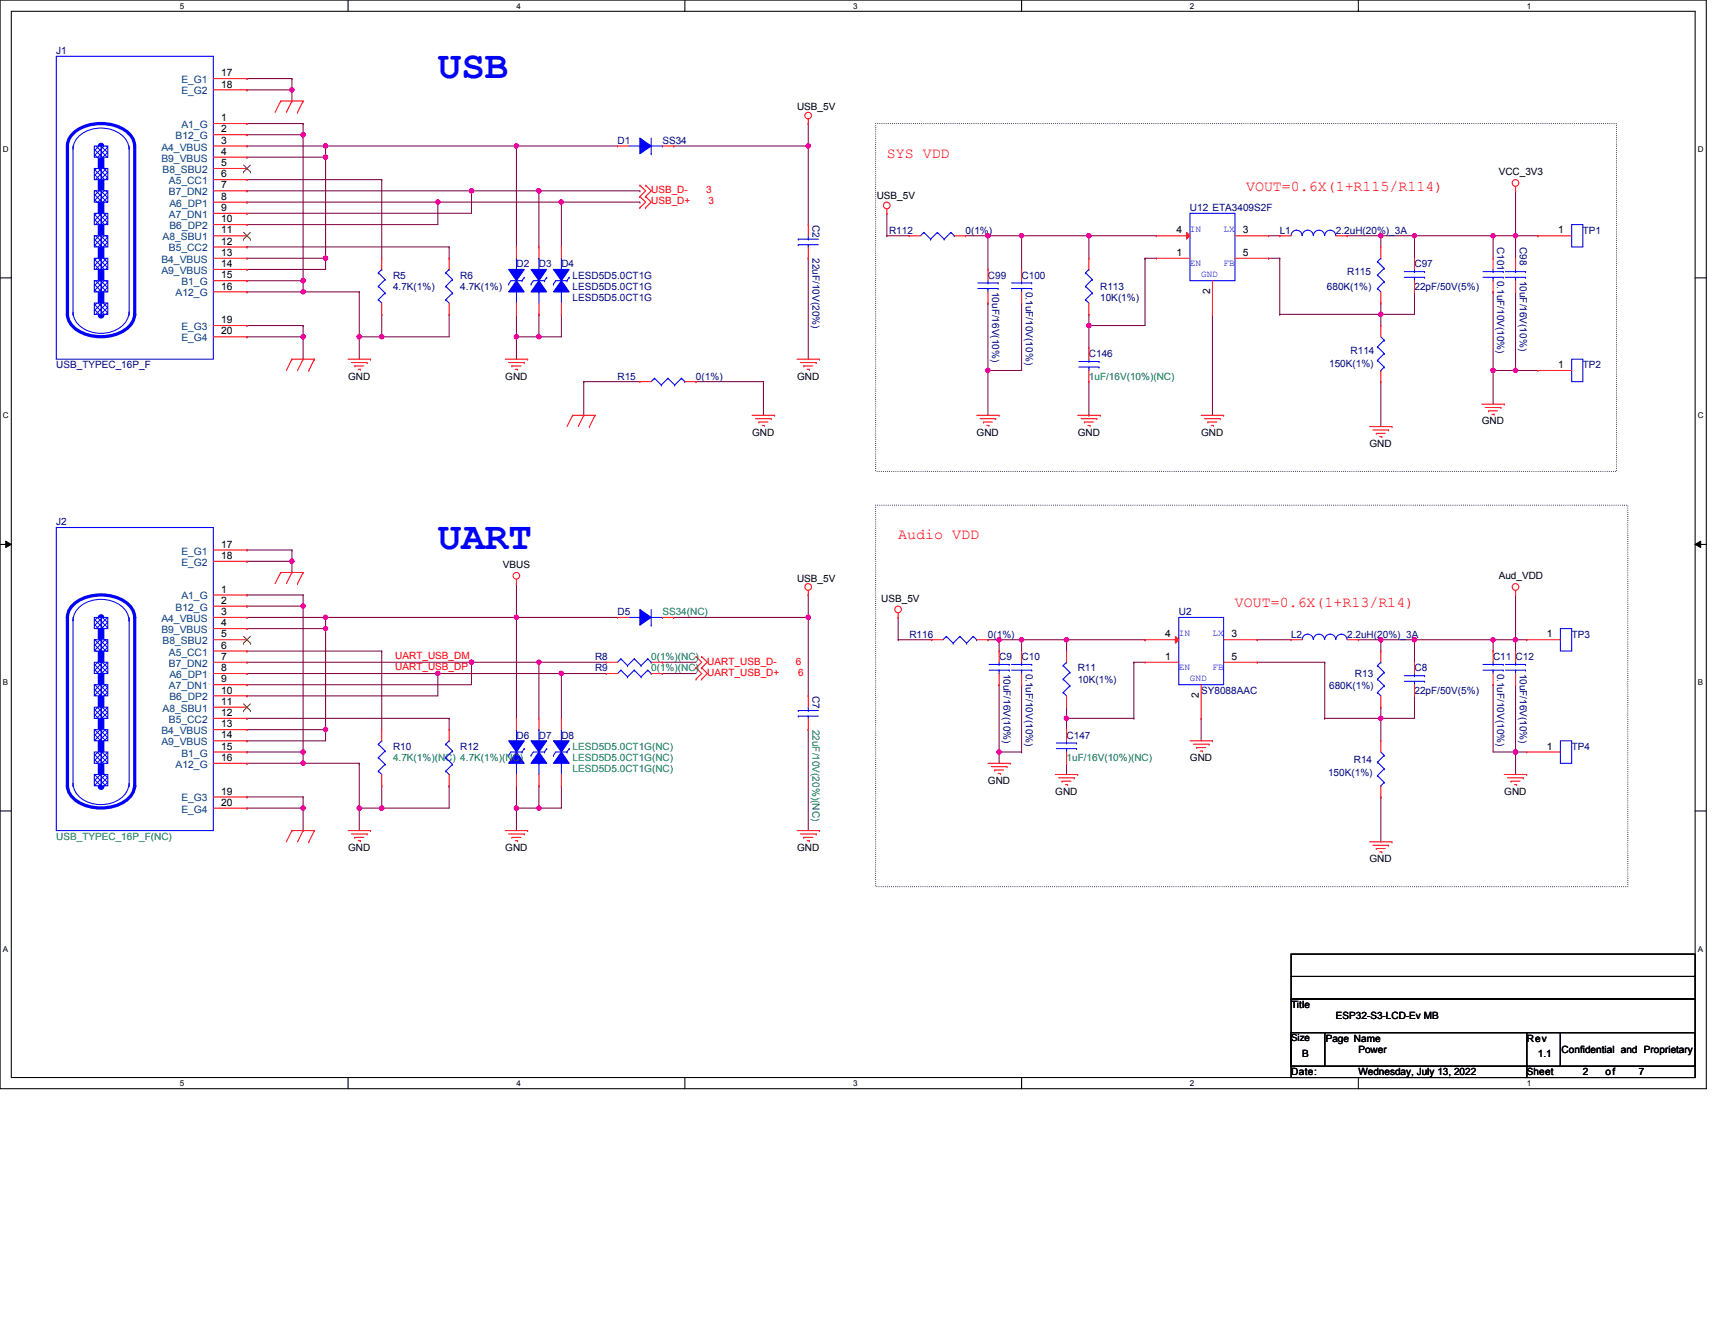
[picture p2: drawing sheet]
<svg xmlns="http://www.w3.org/2000/svg" width="559mm" height="432mm" viewBox="0 0 559 432" stroke-linecap="round" stroke-linejoin="round" font-family="sans-serif">
<defs><g id="words">
<g font-size="12.8" fill="#00f">
<text x="142.7" y="25.3">USB</text>
<text x="142.7" y="178.9">UART</text>
</g>
<g font-size="4.9" fill="#f00">
<text x="289" y="51.4">SYS VDD</text>
<text x="406" y="62.4">VOUT=0.6X(1+R115/R114)</text>
<text x="292.7" y="175.8">Audio VDD</text>
<text x="402.4" y="197.7">VOUT=0.6X(1+R13/R14)</text>
</g>
<g font-size="3.3" fill="#000080">
<text x="18.3" y="17.6">J1</text>
<text x="201.2" y="46.9">D1</text>
<text x="215.8" y="46.9">SS34</text>
<text x="387.7" y="68.8">U12 ETA3409S2F</text>
<text x="264.8" y="73.2" transform="rotate(90 264.8 73.2)">C2</text>
<text x="289.7" y="76.2">R112</text>
<text x="314.6" y="76.2">0(1%)</text>
<text x="417" y="76.2">L1</text>
<text x="435.3" y="76.2">2.2uH(20%)_3A</text>
<text x="515.7" y="76.2">TP1</text>
<text x="487.8" y="80.5" transform="rotate(90 487.8 80.5)">C101</text>
<text x="495.2" y="80.5" transform="rotate(90 495.2 80.5)">C98</text>
<text x="168.3" y="87.1">D2</text>
<text x="175.6" y="87.1">D3</text>
<text x="182.9" y="87.1">D4</text>
<text x="264.8" y="84.2" transform="rotate(90 264.8 84.2)">22uF/10V(20%)</text>
<text x="439" y="89.7">R115</text>
<text x="460.9" y="87.1">C97</text>
<text x="128.1" y="90.8">R5</text>
<text x="128.1" y="94.4">4.7K(1%)</text>
<text x="150" y="90.8">R6</text>
<text x="150" y="94.4">4.7K(1%)</text>
<text x="186.6" y="94.4">LESD5D5.0CT1G</text>
<text x="186.6" y="90.8">LESD5D5.0CT1G</text>
<text x="321.9" y="90.8">C99</text>
<text x="323.3" y="95.1" transform="rotate(90 323.3 95.1)">10uF/16V(10%)</text>
<text x="332.9" y="90.8">C100</text>
<text x="334.3" y="95.1" transform="rotate(90 334.3 95.1)">0.1uF/10V(10%)</text>
<text x="358.5" y="94.4">R113</text>
<text x="432.4" y="94.4">680K(1%)</text>
<text x="460.9" y="94.4">22pF/50V(5%)</text>
<text x="487.8" y="91.5" transform="rotate(90 487.8 91.5)">0.1uF/10V(10%)</text>
<text x="495.2" y="91.5" transform="rotate(90 495.2 91.5)">10uF/16V(10%)</text>
<text x="186.6" y="98.1">LESD5D5.0CT1G</text>
<text x="358.5" y="98.1">10K(1%)</text>
<text x="354.8" y="116.4">C146</text>
<text x="433.1" y="119.7">150K(1%)</text>
<text x="440.1" y="115.3">R114</text>
<text x="18.3" y="120">USB_TYPEC_16P_F</text>
<text x="201.2" y="123.7">R15</text>
<text x="226.8" y="123.7">0(1%)</text>
<text x="515.7" y="120">TP2</text>
<text x="18.3" y="171.2">J2</text>
<text x="201.2" y="200.5">D5</text>
<text x="384.1" y="200.5">U2</text>
<text x="296.3" y="207.8">R116</text>
<text x="321.9" y="207.8">0(1%)</text>
<text x="420.7" y="207.8">L2</text>
<text x="439" y="207.8">2.2uH(20%)_3A</text>
<text x="512.1" y="207.8">TP3</text>
<text x="193.9" y="215.1">R8</text>
<text x="325.5" y="215.1">C9</text>
<text x="332.9" y="215.1">C10</text>
<text x="486.5" y="215.1">C11 C12</text>
<text x="193.9" y="218.8">R9</text>
<text x="326.9" y="219.5" transform="rotate(90 326.9 219.5)">10uF/16V(10%)</text>
<text x="334.3" y="219.5" transform="rotate(90 334.3 219.5)">0.1uF/10V(10%)</text>
<text x="351.2" y="218.8">R11</text>
<text x="441.5" y="220.6">R13</text>
<text x="460.9" y="218.8">C8</text>
<text x="487.8" y="219.5" transform="rotate(90 487.8 219.5)">0.1uF/10V(10%)</text>
<text x="495.2" y="219.5" transform="rotate(90 495.2 219.5)">10uF/16V(10%)</text>
<text x="264.8" y="226.8" transform="rotate(90 264.8 226.8)">C7</text>
<text x="351.2" y="222.5">10K(1%)</text>
<text x="391.4" y="226.1">SY8088AAC</text>
<text x="433.1" y="224.6">680K(1%)</text>
<text x="460.9" y="226.1">22pF/50V(5%)</text>
<text x="128.1" y="244.4">R10</text>
<text x="150" y="244.4">R12</text>
<text x="168.3" y="240.7">D6</text>
<text x="175.6" y="240.7">D7</text>
<text x="182.9" y="240.7">D8</text>
<text x="347.5" y="240.7">C147</text>
<text x="512.1" y="244.4">TP4</text>
<text x="441.1" y="248.8">R14</text>
<text x="432.7" y="252.8">150K(1%)</text>
</g>
<g font-size="3.3" fill="#004080">
<text x="59.1" y="27.1">E_G1</text>
<text x="59.1" y="30.8">E_G2</text>
<text x="59.1" y="41.7">A1_G</text>
<text x="57.2" y="45.4">B12_G</text>
<text x="52.6" y="49.1">A4_VBUS</text>
<text x="52.6" y="52.7">B9_VBUS</text>
<text x="53" y="56.4">B8_SBU2</text>
<text x="55" y="60">A5_CC1</text>
<text x="55" y="63.7">B7_DN2</text>
<text x="55" y="71">A7_DN1</text>
<text x="55.2" y="67.4">A6_DP1</text>
<text x="55.2" y="74.7">B6_DP2</text>
<text x="53" y="78.3">A8_SBU1</text>
<text x="55" y="82">B5_CC2</text>
<text x="52.6" y="85.6">B4_VBUS</text>
<text x="52.6" y="89.3">A9_VBUS</text>
<text x="59.1" y="93">B1_G</text>
<text x="57.2" y="96.6">A12_G</text>
<text x="59.1" y="107.6">E_G3</text>
<text x="59.1" y="111.3">E_G4</text>
<text x="59.1" y="180.7">E_G1</text>
<text x="59.1" y="184.4">E_G2</text>
<text x="59.1" y="195.4">A1_G</text>
<text x="52.6" y="202.7">A4_VBUS</text>
<text x="57.2" y="199">B12_G</text>
<text x="52.6" y="206.3">B9_VBUS</text>
<text x="53" y="210">B8_SBU2</text>
<text x="55" y="213.7">A5_CC1</text>
<text x="55" y="217.3">B7_DN2</text>
<text x="55.2" y="221">A6_DP1</text>
<text x="55" y="224.6">A7_DN1</text>
<text x="53" y="231.9">A8_SBU1</text>
<text x="55.2" y="228.3">B6_DP2</text>
<text x="52.6" y="239.3">B4_VBUS</text>
<text x="55" y="235.6">B5_CC2</text>
<text x="52.6" y="242.9">A9_VBUS</text>
<text x="57.2" y="250.2">A12_G</text>
<text x="59.1" y="246.5">B1_G</text>
<text x="59.1" y="261.2">E_G3</text>
<text x="59.1" y="264.8">E_G4</text>
</g>
<g font-size="3.3">
<text x="72.1" y="24.8">17</text>
<text x="72.1" y="28.5">18</text>
<text x="259.7" y="35.9">USB_5V</text>
<text x="72.1" y="39.5">1</text>
<text x="72.1" y="43.1">2</text>
<text x="72.1" y="46.8">3</text>
<text x="72.1" y="50.5">4</text>
<text x="72.1" y="54.1">5</text>
<text x="72.1" y="57.8">6</text>
<text x="488.3" y="57.1">VCC_3V3</text>
<text x="72.1" y="61.4">7</text>
<text x="72.1" y="65.1">8</text>
<text x="285.7" y="64.8">USB_5V</text>
<text x="72.1" y="68.7">9</text>
<text x="72.1" y="72.4">10</text>
<text x="72.1" y="76.1">11</text>
<text x="383.3" y="76.1">4</text>
<text x="404.9" y="76.1">3</text>
<text x="507.7" y="76.1">1</text>
<text x="72.1" y="79.7">12</text>
<text x="72.1" y="83.4">13</text>
<text x="383.3" y="83.4">1</text>
<text x="404.9" y="83.4">5</text>
<text x="72.1" y="87">14</text>
<text x="72.1" y="90.7">15</text>
<text x="72.1" y="94.4">16</text>
<text x="394.3" y="95.9" transform="rotate(-90 394.3 95.9)">2</text>
<text x="72.1" y="105.3">19</text>
<text x="72.1" y="109">20</text>
<text x="507.7" y="120">1</text>
<text x="113.4" y="123.7">GND</text>
<text x="164.6" y="123.7">GND</text>
<text x="259.7" y="123.7">GND</text>
<text x="245.1" y="142">GND</text>
<text x="318.2" y="142">GND</text>
<text x="351.2" y="142">GND</text>
<text x="391.4" y="142">GND</text>
<text x="482.8" y="138.3">GND</text>
<text x="446.2" y="145.6">GND</text>
<text x="72.1" y="178.5">17</text>
<text x="72.1" y="182.2">18</text>
<text x="163.9" y="185.1">VBUS</text>
<text x="259.7" y="189.5">USB_5V</text>
<text x="488.3" y="188.8">Aud_VDD</text>
<text x="72.1" y="193.1">1</text>
<text x="72.1" y="196.8">2</text>
<text x="287.1" y="196.1">USB_5V</text>
<text x="72.1" y="200.4">3</text>
<text x="72.1" y="204.1">4</text>
<text x="72.1" y="207.7">5</text>
<text x="379.7" y="207.7">4</text>
<text x="401.2" y="207.7">3</text>
<text x="504" y="207.7">1</text>
<text x="72.1" y="211.4">6</text>
<text x="72.1" y="215.1">7</text>
<text x="379.7" y="215.1">1</text>
<text x="401.2" y="215.1">5</text>
<text x="72.1" y="218.7">8</text>
<text x="72.1" y="222.4">9</text>
<text x="72.1" y="226">10</text>
<text x="390.6" y="227.5" transform="rotate(-90 390.6 227.5)">2</text>
<text x="72.1" y="229.7">11</text>
<text x="72.1" y="233.3">12</text>
<text x="72.1" y="237">13</text>
<text x="72.1" y="240.7">14</text>
<text x="72.1" y="244.3">15</text>
<text x="504" y="244.3">1</text>
<text x="72.1" y="248">16</text>
<text x="387.7" y="248">GND</text>
<text x="321.9" y="255.4">GND</text>
<text x="72.1" y="259">19</text>
<text x="72.1" y="262.6">20</text>
<text x="343.8" y="259">GND</text>
<text x="490.1" y="259">GND</text>
<text x="113.4" y="277.3">GND</text>
<text x="164.6" y="277.3">GND</text>
<text x="259.7" y="277.3">GND</text>
<text x="446.2" y="281">GND</text>
<text x="420.7" y="328.5">Title</text>
<text x="435.3" y="332.2">ESP32-S3-LCD-Ev MB</text>
<text x="432" y="339.5">Page Name</text>
<text x="497.5" y="339.5">Rev</text>
<text x="424.3" y="344.6">B</text>
<text x="442.6" y="343.2">Power</text>
<text x="501.1" y="344.6">1.1</text>
<text x="508.8" y="343.2">Confidential and Proprietary</text>
<text x="420.7" y="350.5">Date:</text>
<text x="442.6" y="350.5">Wednesday, July 13, 2022</text>
<text x="497.5" y="350.5">Sheet</text>
<text x="515.7" y="350.5">2</text>
<text x="523.1" y="350.5">of</text>
<text x="534" y="350.5">7</text>
</g>
<g font-size="3.3" fill="#f00">
<text x="212.2" y="63">USB_D-</text>
<text x="230.1" y="63">3</text>
<text x="212.2" y="66.6">USB_D+</text>
<text x="230.8" y="66.6">3</text>
<text x="128.8" y="214.7">UART_USB_DM</text>
<text x="128.8" y="218.4">UART_USB_DP</text>
<text x="230.5" y="216.6">UART_USB_D-</text>
<text x="230.5" y="220.3">UART_USB_D+</text>
<text x="259.3" y="216.6">6</text>
<text x="260.1" y="220.3">6</text>
</g>
<g font-size="3.3" fill="#008040">
<text x="354.8" y="123.7">1uF/16V(10%)(NC)</text>
<text x="215.8" y="200.5">SS34(NC)</text>
<text x="212.2" y="215.1">0(1%)(NC)</text>
<text x="212.2" y="218.8">0(1%)(NC)</text>
<text x="264.8" y="237.8" transform="rotate(90 264.8 237.8)">22uF/10V(20%)(NC)</text>
<text x="186.6" y="244.4">LESD5D5.0CT1G(NC)</text>
<text x="128.1" y="248">4.7K(1%)(NC) 4.7K(1%)(NC)</text>
<text x="186.6" y="248">LESD5D5.0CT1G(NC)</text>
<text x="186.6" y="251.7">LESD5D5.0CT1G(NC)</text>
<text x="347.5" y="248">1uF/16V(10%)(NC)</text>
<text x="18.3" y="273.6">USB_TYPEC_16P_F(NC)</text>
</g>
<text font-size="3.2" x="420.7" y="339.3">Size</text>
<g font-size="3" fill="#00f">
<text x="387.7" y="75.6">IN</text>
<text x="398.7" y="75.6">LX</text>
<text x="387.7" y="86.6">EN</text>
<text x="398.7" y="86.6">FB</text>
<text x="391.4" y="90.2">GND</text>
<text x="384.1" y="207.3">IN</text>
<text x="395.1" y="207.3">LX</text>
<text x="384.1" y="218.2">EN</text>
<text x="387.7" y="221.9">GND</text>
<text x="395.1" y="218.2">FB</text>
</g>
<g font-size="2.6">
<text x="58.5" y="2.8">5</text>
<text x="168.3" y="2.8">4</text>
<text x="278" y="2.8">3</text>
<text x="387.7" y="2.8">2</text>
<text x="497.5" y="2.8">1</text>
<text x="1" y="49.5">D</text>
<text x="553.3" y="49.5">D</text>
<text x="1" y="136.4">C</text>
<text x="553.3" y="136.4">C</text>
<text x="1" y="223.2">B</text>
<text x="553.3" y="223.2">B</text>
<text x="1" y="310.1">A</text>
<text x="553.3" y="310.1">A</text>
<text x="58.5" y="353.9">5</text>
<text x="168.3" y="353.9">4</text>
<text x="278" y="353.9">3</text>
<text x="387.7" y="353.9">2</text>
<text x="497.5" y="353.9">1</text>
</g>
</g></defs>
<path d="M0 0h556v354.8h-556zM3.7 3.7h548.6v347.5h-548.6z" fill="none" stroke="#000" stroke-width=".34"/>
<g fill="#fff">
<path d="M58.5 .4h1.5v2.9h-1.5z"/>
<path d="M58.5 351.5h1.5v3h-1.5z"/>
</g>
<path d="M113.4 0v3.7M113.4 351.2v3.6" fill="none" stroke="#000" stroke-width=".34"/>
<g fill="#fff">
<path d="M168.3 .4h1.4v2.9h-1.4z"/>
<path d="M168.3 351.5h1.4v3h-1.4z"/>
</g>
<path d="M223.1 0v3.7M223.1 351.2v3.6" fill="none" stroke="#000" stroke-width=".34"/>
<g fill="#fff">
<path d="M278 .4h1.4v2.9h-1.4z"/>
<path d="M278 351.5h1.4v3h-1.4z"/>
</g>
<path d="M332.9 0v3.7M332.9 351.2v3.6" fill="none" stroke="#000" stroke-width=".34"/>
<g fill="#fff">
<path d="M387.7 .4h1.5v2.9h-1.5z"/>
<path d="M387.7 351.5h1.5v3h-1.5z"/>
</g>
<path d="M442.6 0v3.7M442.6 351.2v3.6" fill="none" stroke="#000" stroke-width=".34"/>
<g fill="#fff">
<path d="M497.5 .4h1.4v2.9h-1.4z"/>
<path d="M497.5 351.5h1.4v3h-1.4z"/>
<path d="M1 47.1h1.9v2.9h-1.9z"/>
<path d="M553.3 47.1h1.9v2.9h-1.9z"/>
<path d="M1 134h1.9v2.9h-1.9z"/>
<path d="M553.3 134h1.9v2.9h-1.9z"/>
</g>
<path d="M0 90.6h3.7M552.3 90.6h3.7" fill="none" stroke="#000" stroke-width=".34"/>
<g fill="#fff">
<path d="M1 220.9h1.7v2.9h-1.7z"/>
<path d="M553.3 220.9h1.7v2.9h-1.7z"/>
</g>
<path d="M0 177.4h3.7M552.3 177.4h3.7" fill="none" stroke="#000" stroke-width=".34"/>
<path d="M1.9 176.4l1.8 1-1.8 1zM552.3 177.4l1.8-1v2z" fill="#000"/>
<path d="M1.9 176.4l1.8 1-1.8 1zM552.3 177.4l1.8-1v2z" fill="none" stroke="#000" stroke-width=".33"/>
<g fill="#fff">
<path d="M1 307.7h1.7v2.9h-1.7z"/>
<path d="M553.3 307.7h1.7v2.9h-1.7z"/>
</g>
<path d="M0 264.3h3.7M552.3 264.3h3.7" fill="none" stroke="#000" stroke-width=".34"/>
<path d="M285.3 40.3h241.4v113.3h-241.4zM285.3 164.6h245.1v124.4h-245.1z" fill="none" stroke="#000" stroke-width=".34" stroke-dasharray="0 .7"/>
<path d="M80.5 40.3h18.3" fill="none" stroke="#800040" stroke-width=".34"/>
<circle cx="80.5" cy="40.3" r=".17" fill="#800040"/>
<path d="M98.8 40.3v3.6" fill="none" stroke="#800040" stroke-width=".34"/>
<circle cx="98.8" cy="40.3" r=".17" fill="#800040"/>
<path d="M80.5 43.9h18.3" fill="none" stroke="#800040" stroke-width=".34"/>
<circle cx="80.5" cy="43.9" r=".17" fill="#800040"/>
<path d="M98.8 43.9v47.6" fill="none" stroke="#800040" stroke-width=".34"/>
<circle cx="98.8" cy="43.9" r=".17" fill="#800040"/>
<circle cx="98.8" cy="43.9" r=".72" fill="#f0f"/>
<circle cx="98.8" cy="43.9" r=".72" fill="none" stroke="#f0f" stroke-width=".34"/>
<path d="M80.5 91.5h18.3" fill="none" stroke="#800040" stroke-width=".34"/>
<circle cx="80.5" cy="91.5" r=".17" fill="#800040"/>
<path d="M98.8 91.5v3.6" fill="none" stroke="#800040" stroke-width=".34"/>
<circle cx="98.8" cy="91.5" r=".17" fill="#800040"/>
<circle cx="98.8" cy="95.1" r=".71" fill="#f0f"/>
<circle cx="98.8" cy="95.1" r=".71" fill="none" stroke="#f0f" stroke-width=".34"/>
<circle cx="98.8" cy="91.4" r=".72" fill="#f0f"/>
<circle cx="98.8" cy="91.4" r=".72" fill="none" stroke="#f0f" stroke-width=".34"/>
<path d="M80.5 95.1h18.3" fill="none" stroke="#800040" stroke-width=".34"/>
<circle cx="80.5" cy="95.1" r=".17" fill="#800040"/>
<path d="M80.5 25.6h14.6" fill="none" stroke="#800040" stroke-width=".34"/>
<circle cx="80.5" cy="25.6" r=".17" fill="#800040"/>
<path d="M95.1 25.6v3.7" fill="none" stroke="#800040" stroke-width=".34"/>
<circle cx="95.1" cy="25.6" r=".17" fill="#800040"/>
<path d="M80.5 29.3h14.6" fill="none" stroke="#800040" stroke-width=".34"/>
<circle cx="80.5" cy="29.3" r=".17" fill="#800040"/>
<path d="M95.1 29.3v3.6" fill="none" stroke="#800040" stroke-width=".34"/>
<circle cx="95.1" cy="29.3" r=".17" fill="#800040"/>
<circle cx="95.1" cy="29.3" r=".7" fill="#f0f"/>
<circle cx="95.1" cy="29.3" r=".7" fill="none" stroke="#f0f" stroke-width=".34"/>
<path d="M80.5 106.1h18.3" fill="none" stroke="#800040" stroke-width=".34"/>
<circle cx="80.5" cy="106.1" r=".17" fill="#800040"/>
<path d="M98.8 106.1v3.7" fill="none" stroke="#800040" stroke-width=".34"/>
<circle cx="98.8" cy="106.1" r=".17" fill="#800040"/>
<path d="M80.5 109.8h18.3" fill="none" stroke="#800040" stroke-width=".34"/>
<circle cx="80.5" cy="109.8" r=".17" fill="#800040"/>
<circle cx="98.8" cy="109.7" r=".72" fill="#f0f"/>
<circle cx="98.8" cy="109.7" r=".72" fill="none" stroke="#f0f" stroke-width=".34"/>
<path d="M98.8 109.8v7.3" fill="none" stroke="#800040" stroke-width=".34"/>
<circle cx="98.8" cy="109.8" r=".17" fill="#800040"/>
<path d="M80.5 47.6h25.6" fill="none" stroke="#800040" stroke-width=".34"/>
<circle cx="80.5" cy="47.6" r=".17" fill="#800040"/>
<path d="M80.5 51.2h25.6" fill="none" stroke="#800040" stroke-width=".34"/>
<circle cx="80.5" cy="51.2" r=".17" fill="#800040"/>
<path d="M106.1 47.6v3.6" fill="none" stroke="#800040" stroke-width=".34"/>
<circle cx="106.1" cy="47.6" r=".17" fill="#800040"/>
<circle cx="106.1" cy="51.2" r=".7" fill="#f0f"/>
<circle cx="106.1" cy="51.2" r=".7" fill="none" stroke="#f0f" stroke-width=".34"/>
<path d="M106.1 47.6h62.2" fill="none" stroke="#800040" stroke-width=".34"/>
<circle cx="106.1" cy="47.6" r=".17" fill="#800040"/>
<circle cx="168.3" cy="47.6" r=".7" fill="#f0f"/>
<circle cx="168.3" cy="47.6" r=".7" fill="none" stroke="#f0f" stroke-width=".34"/>
<circle cx="106.1" cy="47.6" r=".7" fill="#f0f"/>
<circle cx="106.1" cy="47.6" r=".7" fill="none" stroke="#f0f" stroke-width=".34"/>
<path d="M80.5 84.2h25.6" fill="none" stroke="#800040" stroke-width=".34"/>
<circle cx="80.5" cy="84.2" r=".17" fill="#800040"/>
<path d="M106.1 51.2v33" fill="none" stroke="#800040" stroke-width=".34"/>
<circle cx="106.1" cy="51.2" r=".17" fill="#800040"/>
<circle cx="106.1" cy="84.1" r=".7" fill="#f0f"/>
<circle cx="106.1" cy="84.1" r=".7" fill="none" stroke="#f0f" stroke-width=".34"/>
<path d="M80.5 87.8h25.6" fill="none" stroke="#800040" stroke-width=".34"/>
<circle cx="80.5" cy="87.8" r=".17" fill="#800040"/>
<path d="M106.1 84.2v3.6" fill="none" stroke="#800040" stroke-width=".34"/>
<circle cx="106.1" cy="84.2" r=".17" fill="#800040"/>
<path d="M80.5 58.5h43.9" fill="none" stroke="#800040" stroke-width=".34"/>
<circle cx="80.5" cy="58.5" r=".17" fill="#800040"/>
<path d="M124.4 58.5v25.7" fill="none" stroke="#800040" stroke-width=".34"/>
<circle cx="124.4" cy="58.5" r=".17" fill="#800040"/>
<path d="M124.4 102.4v7.4" fill="none" stroke="#800040" stroke-width=".34"/>
<circle cx="124.4" cy="102.4" r=".17" fill="#800040"/>
<path d="M80.5 80.5h65.8" fill="none" stroke="#800040" stroke-width=".34"/>
<circle cx="80.5" cy="80.5" r=".17" fill="#800040"/>
<path d="M146.3 80.5v3.7" fill="none" stroke="#800040" stroke-width=".34"/>
<circle cx="146.3" cy="80.5" r=".17" fill="#800040"/>
<path d="M146.3 102.4v7.4" fill="none" stroke="#800040" stroke-width=".34"/>
<circle cx="146.3" cy="102.4" r=".17" fill="#800040"/>
<path d="M124.4 109.8h21.9" fill="none" stroke="#800040" stroke-width=".34"/>
<circle cx="124.4" cy="109.8" r=".17" fill="#800040"/>
<circle cx="124.3" cy="109.7" r=".71" fill="#f0f"/>
<circle cx="124.3" cy="109.7" r=".71" fill="none" stroke="#f0f" stroke-width=".34"/>
<path d="M80.5 62.2h73.1" fill="none" stroke="#800040" stroke-width=".34"/>
<circle cx="80.5" cy="62.2" r=".17" fill="#800040"/>
<circle cx="153.6" cy="62.2" r=".72" fill="#f0f"/>
<circle cx="153.6" cy="62.2" r=".72" fill="none" stroke="#f0f" stroke-width=".34"/>
<path d="M80.5 69.5h73.1" fill="none" stroke="#800040" stroke-width=".34"/>
<circle cx="80.5" cy="69.5" r=".17" fill="#800040"/>
<path d="M80.5 65.9h62.2" fill="none" stroke="#800040" stroke-width=".34"/>
<circle cx="80.5" cy="65.9" r=".17" fill="#800040"/>
<circle cx="142.6" cy="65.8" r=".7" fill="#f0f"/>
<circle cx="142.6" cy="65.8" r=".7" fill="none" stroke="#f0f" stroke-width=".34"/>
<path d="M142.7 65.9v7.3" fill="none" stroke="#800040" stroke-width=".34"/>
<circle cx="142.7" cy="65.9" r=".17" fill="#800040"/>
<path d="M80.5 73.2h62.2" fill="none" stroke="#800040" stroke-width=".34"/>
<circle cx="80.5" cy="73.2" r=".17" fill="#800040"/>
<path d="M219.5 47.6h43.9" fill="none" stroke="#800040" stroke-width=".34"/>
<circle cx="219.5" cy="47.6" r=".17" fill="#800040"/>
<path d="M263.4 47.6v25.6" fill="none" stroke="#800040" stroke-width=".34"/>
<circle cx="263.4" cy="47.6" r=".17" fill="#800040"/>
<circle cx="263.4" cy="47.6" r=".71" fill="#f0f"/>
<circle cx="263.4" cy="47.6" r=".71" fill="none" stroke="#f0f" stroke-width=".34"/>
<path d="M263.4 40.3v7.3" fill="none" stroke="#800040" stroke-width=".34"/>
<circle cx="263.4" cy="40.3" r=".17" fill="#800040"/>
<path d="M493.8 193.9v14.6" fill="none" stroke="#800040" stroke-width=".34"/>
<circle cx="493.8" cy="193.9" r=".17" fill="#800040"/>
<path d="M332.9 208.5v3.7" fill="none" stroke="#800040" stroke-width=".34"/>
<circle cx="332.9" cy="208.5" r=".17" fill="#800040"/>
<path d="M332.9 208.5h14.6" fill="none" stroke="#800040" stroke-width=".34"/>
<circle cx="347.5" cy="208.5" r=".17" fill="#800040"/>
<circle cx="332.8" cy="208.5" r=".71" fill="#f0f"/>
<circle cx="332.8" cy="208.5" r=".71" fill="none" stroke="#f0f" stroke-width=".34"/>
<path d="M332.9 223.1v22" fill="none" stroke="#800040" stroke-width=".34"/>
<circle cx="332.9" cy="223.1" r=".17" fill="#800040"/>
<path d="M369.4 215.8h3.7" fill="none" stroke="#800040" stroke-width=".34"/>
<circle cx="369.4" cy="215.8" r=".17" fill="#800040"/>
<path d="M409.7 208.5h11" fill="none" stroke="#800040" stroke-width=".34"/>
<circle cx="409.7" cy="208.5" r=".17" fill="#800040"/>
<path d="M442.6 208.5h7.3" fill="none" stroke="#800040" stroke-width=".34"/>
<circle cx="449.9" cy="208.5" r=".17" fill="#800040"/>
<path d="M460.9 208.5v7.3" fill="none" stroke="#800040" stroke-width=".34"/>
<circle cx="460.9" cy="208.5" r=".17" fill="#800040"/>
<circle cx="460.8" cy="208.5" r=".71" fill="#f0f"/>
<circle cx="460.8" cy="208.5" r=".71" fill="none" stroke="#f0f" stroke-width=".34"/>
<path d="M460.9 208.5h25.6" fill="none" stroke="#800040" stroke-width=".34"/>
<circle cx="460.9" cy="208.5" r=".17" fill="#800040"/>
<path d="M460.9 226.8v7.3" fill="none" stroke="#800040" stroke-width=".34"/>
<circle cx="460.9" cy="226.8" r=".17" fill="#800040"/>
<path d="M449.9 259.7v14.7" fill="none" stroke="#800040" stroke-width=".34"/>
<circle cx="449.9" cy="259.7" r=".17" fill="#800040"/>
<path d="M409.7 215.8h21.9" fill="none" stroke="#800040" stroke-width=".34"/>
<circle cx="409.7" cy="215.8" r=".17" fill="#800040"/>
<path d="M493.8 208.5v3.7" fill="none" stroke="#800040" stroke-width=".34"/>
<circle cx="493.8" cy="208.5" r=".17" fill="#800040"/>
<path d="M493.8 223.1v22" fill="none" stroke="#800040" stroke-width=".34"/>
<circle cx="493.8" cy="223.1" r=".17" fill="#800040"/>
<path d="M486.5 245.1h7.3" fill="none" stroke="#800040" stroke-width=".34"/>
<circle cx="493.8" cy="245.1" r=".17" fill="#800040"/>
<circle cx="493.8" cy="245.1" r=".72" fill="#f0f"/>
<circle cx="493.8" cy="245.1" r=".72" fill="none" stroke="#f0f" stroke-width=".34"/>
<path d="M486.5 208.5h7.3" fill="none" stroke="#800040" stroke-width=".34"/>
<circle cx="493.8" cy="208.5" r=".17" fill="#800040"/>
<circle cx="486.5" cy="208.5" r=".71" fill="#f0f"/>
<circle cx="486.5" cy="208.5" r=".71" fill="none" stroke="#f0f" stroke-width=".34"/>
<circle cx="493.8" cy="208.5" r=".72" fill="#f0f"/>
<circle cx="493.8" cy="208.5" r=".72" fill="none" stroke="#f0f" stroke-width=".34"/>
<path d="M391.4 234.1v7.3" fill="none" stroke="#800040" stroke-width=".34"/>
<circle cx="391.4" cy="234.1" r=".17" fill="#800040"/>
<path d="M325.5 208.5v3.7" fill="none" stroke="#800040" stroke-width=".34"/>
<circle cx="325.5" cy="208.5" r=".17" fill="#800040"/>
<circle cx="325.5" cy="208.5" r=".71" fill="#f0f"/>
<circle cx="325.5" cy="208.5" r=".71" fill="none" stroke="#f0f" stroke-width=".34"/>
<path d="M325.5 208.5h7.4" fill="none" stroke="#800040" stroke-width=".34"/>
<circle cx="332.9" cy="208.5" r=".17" fill="#800040"/>
<path d="M325.5 223.1v22" fill="none" stroke="#800040" stroke-width=".34"/>
<circle cx="325.5" cy="223.1" r=".17" fill="#800040"/>
<circle cx="325.5" cy="245.1" r=".71" fill="#f0f"/>
<circle cx="325.5" cy="245.1" r=".71" fill="none" stroke="#f0f" stroke-width=".34"/>
<path d="M325.5 245.1h7.4" fill="none" stroke="#800040" stroke-width=".34"/>
<circle cx="332.9" cy="245.1" r=".17" fill="#800040"/>
<path d="M325.5 245.1v3.7" fill="none" stroke="#800040" stroke-width=".34"/>
<circle cx="325.5" cy="245.1" r=".17" fill="#800040"/>
<path d="M486.5 208.5v3.7" fill="none" stroke="#800040" stroke-width=".34"/>
<circle cx="486.5" cy="208.5" r=".17" fill="#800040"/>
<path d="M486.5 223.1v22" fill="none" stroke="#800040" stroke-width=".34"/>
<circle cx="486.5" cy="223.1" r=".17" fill="#800040"/>
<path d="M493.8 245.1v7.3" fill="none" stroke="#800040" stroke-width=".34"/>
<circle cx="493.8" cy="245.1" r=".17" fill="#800040"/>
<path d="M493.8 208.5h3.7" fill="none" stroke="#800040" stroke-width=".34"/>
<circle cx="493.8" cy="208.5" r=".17" fill="#800040"/>
<path d="M153.6 62.2h22" fill="none" stroke="#800040" stroke-width=".34"/>
<circle cx="153.6" cy="62.2" r=".17" fill="#800040"/>
<circle cx="175.6" cy="62.2" r=".71" fill="#f0f"/>
<circle cx="175.6" cy="62.2" r=".71" fill="none" stroke="#f0f" stroke-width=".34"/>
<path d="M142.7 65.9h40.2" fill="none" stroke="#800040" stroke-width=".34"/>
<circle cx="142.7" cy="65.9" r=".17" fill="#800040"/>
<path d="M153.6 62.2v7.3" fill="none" stroke="#800040" stroke-width=".34"/>
<circle cx="153.6" cy="62.2" r=".17" fill="#800040"/>
<path d="M168.3 102.4v7.4" fill="none" stroke="#800040" stroke-width=".34"/>
<circle cx="168.3" cy="102.4" r=".17" fill="#800040"/>
<path d="M175.6 102.4v7.4" fill="none" stroke="#800040" stroke-width=".34"/>
<circle cx="175.6" cy="102.4" r=".17" fill="#800040"/>
<path d="M168.3 109.8h7.3" fill="none" stroke="#800040" stroke-width=".34"/>
<circle cx="168.3" cy="109.8" r=".17" fill="#800040"/>
<path d="M168.3 109.8v7.3" fill="none" stroke="#800040" stroke-width=".34"/>
<circle cx="168.3" cy="109.8" r=".17" fill="#800040"/>
<circle cx="168.2" cy="109.7" r=".71" fill="#f0f"/>
<circle cx="168.2" cy="109.7" r=".71" fill="none" stroke="#f0f" stroke-width=".34"/>
<path d="M175.6 62.2h32.9" fill="none" stroke="#800040" stroke-width=".34"/>
<circle cx="208.5" cy="62.2" r=".17" fill="#800040"/>
<path d="M182.9 65.9h25.6" fill="none" stroke="#800040" stroke-width=".34"/>
<circle cx="208.5" cy="65.9" r=".17" fill="#800040"/>
<circle cx="182.9" cy="65.9" r=".71" fill="#f0f"/>
<circle cx="182.9" cy="65.9" r=".71" fill="none" stroke="#f0f" stroke-width=".34"/>
<path d="M182.9 102.4v7.4" fill="none" stroke="#800040" stroke-width=".34"/>
<circle cx="182.9" cy="102.4" r=".17" fill="#800040"/>
<path d="M175.6 109.8h7.3" fill="none" stroke="#800040" stroke-width=".34"/>
<circle cx="175.6" cy="109.8" r=".17" fill="#800040"/>
<circle cx="175.6" cy="109.7" r=".71" fill="#f0f"/>
<circle cx="175.6" cy="109.7" r=".71" fill="none" stroke="#f0f" stroke-width=".34"/>
<path d="M168.3 47.6v32.9" fill="none" stroke="#800040" stroke-width=".34"/>
<circle cx="168.3" cy="47.6" r=".17" fill="#800040"/>
<path d="M168.3 47.6h32.9" fill="none" stroke="#800040" stroke-width=".34"/>
<circle cx="168.3" cy="47.6" r=".17" fill="#800040"/>
<path d="M175.6 62.2v18.3" fill="none" stroke="#800040" stroke-width=".34"/>
<circle cx="175.6" cy="62.2" r=".17" fill="#800040"/>
<path d="M182.9 65.9v14.6" fill="none" stroke="#800040" stroke-width=".34"/>
<circle cx="182.9" cy="65.9" r=".17" fill="#800040"/>
<path d="M263.4 84.2v32.9" fill="none" stroke="#800040" stroke-width=".34"/>
<circle cx="263.4" cy="84.2" r=".17" fill="#800040"/>
<path d="M98.8 95.1h18.3" fill="none" stroke="#800040" stroke-width=".34"/>
<circle cx="98.8" cy="95.1" r=".17" fill="#800040"/>
<path d="M117.1 95.1v14.7" fill="none" stroke="#800040" stroke-width=".34"/>
<circle cx="117.1" cy="95.1" r=".17" fill="#800040"/>
<path d="M117.1 109.8h7.3" fill="none" stroke="#800040" stroke-width=".34"/>
<circle cx="117.1" cy="109.8" r=".17" fill="#800040"/>
<circle cx="117" cy="109.7" r=".72" fill="#f0f"/>
<circle cx="117" cy="109.7" r=".72" fill="none" stroke="#f0f" stroke-width=".34"/>
<path d="M117.1 109.8v7.3" fill="none" stroke="#800040" stroke-width=".34"/>
<circle cx="117.1" cy="109.8" r=".17" fill="#800040"/>
<path d="M190.2 124.4h18.3" fill="none" stroke="#800040" stroke-width=".34"/>
<circle cx="190.2" cy="124.4" r=".17" fill="#800040"/>
<path d="M190.2 124.4v10.9" fill="none" stroke="#800040" stroke-width=".34"/>
<circle cx="190.2" cy="124.4" r=".17" fill="#800040"/>
<path d="M226.8 124.4h22" fill="none" stroke="#800040" stroke-width=".34"/>
<circle cx="226.8" cy="124.4" r=".17" fill="#800040"/>
<path d="M248.8 124.4v10.9" fill="none" stroke="#800040" stroke-width=".34"/>
<circle cx="248.8" cy="124.4" r=".17" fill="#800040"/>
<path d="M182.9 256.1v7.3" fill="none" stroke="#800040" stroke-width=".34"/>
<circle cx="182.9" cy="256.1" r=".17" fill="#800040"/>
<path d="M175.6 263.4h7.3" fill="none" stroke="#800040" stroke-width=".34"/>
<circle cx="175.6" cy="263.4" r=".17" fill="#800040"/>
<path d="M168.3 201.2v32.9" fill="none" stroke="#800040" stroke-width=".34"/>
<circle cx="168.3" cy="201.2" r=".17" fill="#800040"/>
<path d="M168.3 201.2h32.9" fill="none" stroke="#800040" stroke-width=".34"/>
<circle cx="168.3" cy="201.2" r=".17" fill="#800040"/>
<path d="M175.6 215.8v18.3" fill="none" stroke="#800040" stroke-width=".34"/>
<circle cx="175.6" cy="215.8" r=".17" fill="#800040"/>
<circle cx="175.6" cy="215.8" r=".7" fill="#f0f"/>
<circle cx="175.6" cy="215.8" r=".7" fill="none" stroke="#f0f" stroke-width=".34"/>
<path d="M175.6 215.8h21.9" fill="none" stroke="#800040" stroke-width=".34"/>
<circle cx="175.6" cy="215.8" r=".17" fill="#800040"/>
<path d="M182.9 219.5v14.6" fill="none" stroke="#800040" stroke-width=".34"/>
<circle cx="182.9" cy="219.5" r=".17" fill="#800040"/>
<circle cx="182.9" cy="219.5" r=".72" fill="#f0f"/>
<circle cx="182.9" cy="219.5" r=".72" fill="none" stroke="#f0f" stroke-width=".34"/>
<path d="M182.9 219.5h14.6" fill="none" stroke="#800040" stroke-width=".34"/>
<circle cx="182.9" cy="219.5" r=".17" fill="#800040"/>
<path d="M263.4 237.8v32.9" fill="none" stroke="#800040" stroke-width=".34"/>
<circle cx="263.4" cy="237.8" r=".17" fill="#800040"/>
<path d="M98.8 248.8h18.3" fill="none" stroke="#800040" stroke-width=".34"/>
<circle cx="98.8" cy="248.8" r=".17" fill="#800040"/>
<circle cx="98.8" cy="248.7" r=".71" fill="#f0f"/>
<circle cx="98.8" cy="248.7" r=".71" fill="none" stroke="#f0f" stroke-width=".34"/>
<path d="M117.1 248.8v14.6" fill="none" stroke="#800040" stroke-width=".34"/>
<circle cx="117.1" cy="248.8" r=".17" fill="#800040"/>
<path d="M117.1 263.4h7.3" fill="none" stroke="#800040" stroke-width=".34"/>
<circle cx="117.1" cy="263.4" r=".17" fill="#800040"/>
<path d="M117.1 263.4v7.3" fill="none" stroke="#800040" stroke-width=".34"/>
<circle cx="117.1" cy="263.4" r=".17" fill="#800040"/>
<circle cx="117" cy="263.4" r=".72" fill="#f0f"/>
<circle cx="117" cy="263.4" r=".72" fill="none" stroke="#f0f" stroke-width=".34"/>
<path d="M153.6 215.8v7.3" fill="none" stroke="#800040" stroke-width=".34"/>
<circle cx="153.6" cy="215.8" r=".17" fill="#800040"/>
<path d="M168.3 256.1v7.3" fill="none" stroke="#800040" stroke-width=".34"/>
<circle cx="168.3" cy="256.1" r=".17" fill="#800040"/>
<path d="M175.6 256.1v7.3" fill="none" stroke="#800040" stroke-width=".34"/>
<circle cx="175.6" cy="256.1" r=".17" fill="#800040"/>
<path d="M168.3 263.4h7.3" fill="none" stroke="#800040" stroke-width=".34"/>
<circle cx="168.3" cy="263.4" r=".17" fill="#800040"/>
<circle cx="175.6" cy="263.3" r=".71" fill="#f0f"/>
<circle cx="175.6" cy="263.3" r=".71" fill="none" stroke="#f0f" stroke-width=".34"/>
<path d="M168.3 263.4v7.3" fill="none" stroke="#800040" stroke-width=".34"/>
<circle cx="168.3" cy="263.4" r=".17" fill="#800040"/>
<circle cx="168.2" cy="263.3" r=".71" fill="#f0f"/>
<circle cx="168.2" cy="263.3" r=".71" fill="none" stroke="#f0f" stroke-width=".34"/>
<path d="M215.8 215.8h11" fill="none" stroke="#800040" stroke-width=".34"/>
<circle cx="215.8" cy="215.8" r=".17" fill="#800040"/>
<path d="M215.8 219.5h11" fill="none" stroke="#800040" stroke-width=".34"/>
<circle cx="215.8" cy="219.5" r=".17" fill="#800040"/>
<path d="M80.5 193.9h18.3" fill="none" stroke="#800040" stroke-width=".34"/>
<circle cx="80.5" cy="193.9" r=".17" fill="#800040"/>
<path d="M98.8 193.9v3.6" fill="none" stroke="#800040" stroke-width=".34"/>
<circle cx="98.8" cy="193.9" r=".17" fill="#800040"/>
<path d="M80.5 197.5h18.3" fill="none" stroke="#800040" stroke-width=".34"/>
<circle cx="80.5" cy="197.5" r=".17" fill="#800040"/>
<path d="M98.8 197.5v47.6" fill="none" stroke="#800040" stroke-width=".34"/>
<circle cx="98.8" cy="197.5" r=".17" fill="#800040"/>
<circle cx="98.8" cy="245.1" r=".72" fill="#f0f"/>
<circle cx="98.8" cy="245.1" r=".72" fill="none" stroke="#f0f" stroke-width=".34"/>
<circle cx="98.8" cy="197.5" r=".71" fill="#f0f"/>
<circle cx="98.8" cy="197.5" r=".71" fill="none" stroke="#f0f" stroke-width=".34"/>
<path d="M80.5 245.1h18.3" fill="none" stroke="#800040" stroke-width=".34"/>
<circle cx="80.5" cy="245.1" r=".17" fill="#800040"/>
<path d="M98.8 245.1v3.7" fill="none" stroke="#800040" stroke-width=".34"/>
<circle cx="98.8" cy="245.1" r=".17" fill="#800040"/>
<path d="M80.5 248.8h18.3" fill="none" stroke="#800040" stroke-width=".34"/>
<circle cx="80.5" cy="248.8" r=".17" fill="#800040"/>
<path d="M80.5 179.2h14.6" fill="none" stroke="#800040" stroke-width=".34"/>
<circle cx="80.5" cy="179.2" r=".17" fill="#800040"/>
<path d="M95.1 179.2v3.7" fill="none" stroke="#800040" stroke-width=".34"/>
<circle cx="95.1" cy="179.2" r=".17" fill="#800040"/>
<circle cx="95.1" cy="182.9" r=".71" fill="#f0f"/>
<circle cx="95.1" cy="182.9" r=".71" fill="none" stroke="#f0f" stroke-width=".34"/>
<path d="M80.5 182.9h14.6" fill="none" stroke="#800040" stroke-width=".34"/>
<circle cx="80.5" cy="182.9" r=".17" fill="#800040"/>
<path d="M95.1 182.9v3.7" fill="none" stroke="#800040" stroke-width=".34"/>
<circle cx="95.1" cy="182.9" r=".17" fill="#800040"/>
<path d="M80.5 259.7h18.3" fill="none" stroke="#800040" stroke-width=".34"/>
<circle cx="80.5" cy="259.7" r=".17" fill="#800040"/>
<path d="M98.8 259.7v3.7" fill="none" stroke="#800040" stroke-width=".34"/>
<circle cx="98.8" cy="259.7" r=".17" fill="#800040"/>
<path d="M80.5 263.4h18.3" fill="none" stroke="#800040" stroke-width=".34"/>
<circle cx="80.5" cy="263.4" r=".17" fill="#800040"/>
<path d="M98.8 263.4v7.3" fill="none" stroke="#800040" stroke-width=".34"/>
<circle cx="98.8" cy="263.4" r=".17" fill="#800040"/>
<circle cx="98.8" cy="263.4" r=".72" fill="#f0f"/>
<circle cx="98.8" cy="263.4" r=".72" fill="none" stroke="#f0f" stroke-width=".34"/>
<path d="M80.5 201.2h25.6" fill="none" stroke="#800040" stroke-width=".34"/>
<circle cx="80.5" cy="201.2" r=".17" fill="#800040"/>
<path d="M80.5 204.9h25.6" fill="none" stroke="#800040" stroke-width=".34"/>
<circle cx="80.5" cy="204.9" r=".17" fill="#800040"/>
<path d="M106.1 201.2v3.7" fill="none" stroke="#800040" stroke-width=".34"/>
<circle cx="106.1" cy="201.2" r=".17" fill="#800040"/>
<path d="M106.1 201.2h62.2" fill="none" stroke="#800040" stroke-width=".34"/>
<circle cx="106.1" cy="201.2" r=".17" fill="#800040"/>
<circle cx="168.2" cy="201.2" r=".71" fill="#f0f"/>
<circle cx="168.2" cy="201.2" r=".71" fill="none" stroke="#f0f" stroke-width=".34"/>
<circle cx="106.1" cy="201.2" r=".71" fill="#f0f"/>
<circle cx="106.1" cy="201.2" r=".71" fill="none" stroke="#f0f" stroke-width=".34"/>
<path d="M80.5 237.8h25.6" fill="none" stroke="#800040" stroke-width=".34"/>
<circle cx="80.5" cy="237.8" r=".17" fill="#800040"/>
<path d="M106.1 204.9v32.9" fill="none" stroke="#800040" stroke-width=".34"/>
<circle cx="106.1" cy="204.9" r=".17" fill="#800040"/>
<circle cx="106.1" cy="237.7" r=".71" fill="#f0f"/>
<circle cx="106.1" cy="237.7" r=".71" fill="none" stroke="#f0f" stroke-width=".34"/>
<circle cx="106.1" cy="204.8" r=".7" fill="#f0f"/>
<circle cx="106.1" cy="204.8" r=".7" fill="none" stroke="#f0f" stroke-width=".34"/>
<path d="M80.5 241.4h25.6" fill="none" stroke="#800040" stroke-width=".34"/>
<circle cx="80.5" cy="241.4" r=".17" fill="#800040"/>
<path d="M106.1 237.8v3.6" fill="none" stroke="#800040" stroke-width=".34"/>
<circle cx="106.1" cy="237.8" r=".17" fill="#800040"/>
<path d="M80.5 212.2h43.9" fill="none" stroke="#800040" stroke-width=".34"/>
<circle cx="80.5" cy="212.2" r=".17" fill="#800040"/>
<path d="M124.4 212.2v25.6" fill="none" stroke="#800040" stroke-width=".34"/>
<circle cx="124.4" cy="212.2" r=".17" fill="#800040"/>
<path d="M124.4 256.1v7.3" fill="none" stroke="#800040" stroke-width=".34"/>
<circle cx="124.4" cy="256.1" r=".17" fill="#800040"/>
<path d="M80.5 234.1h65.8" fill="none" stroke="#800040" stroke-width=".34"/>
<circle cx="80.5" cy="234.1" r=".17" fill="#800040"/>
<path d="M146.3 234.1v3.7" fill="none" stroke="#800040" stroke-width=".34"/>
<circle cx="146.3" cy="234.1" r=".17" fill="#800040"/>
<path d="M146.3 256.1v7.3" fill="none" stroke="#800040" stroke-width=".34"/>
<circle cx="146.3" cy="256.1" r=".17" fill="#800040"/>
<path d="M124.4 263.4h21.9" fill="none" stroke="#800040" stroke-width=".34"/>
<circle cx="124.4" cy="263.4" r=".17" fill="#800040"/>
<circle cx="124.3" cy="263.3" r=".71" fill="#f0f"/>
<circle cx="124.3" cy="263.3" r=".71" fill="none" stroke="#f0f" stroke-width=".34"/>
<path d="M80.5 215.8h73.1" fill="none" stroke="#800040" stroke-width=".34"/>
<circle cx="80.5" cy="215.8" r=".17" fill="#800040"/>
<circle cx="153.6" cy="215.8" r=".71" fill="#f0f"/>
<circle cx="153.6" cy="215.8" r=".71" fill="none" stroke="#f0f" stroke-width=".34"/>
<path d="M80.5 223.1h73.1" fill="none" stroke="#800040" stroke-width=".34"/>
<circle cx="80.5" cy="223.1" r=".17" fill="#800040"/>
<path d="M80.5 219.5h62.2" fill="none" stroke="#800040" stroke-width=".34"/>
<circle cx="80.5" cy="219.5" r=".17" fill="#800040"/>
<circle cx="142.6" cy="219.4" r=".71" fill="#f0f"/>
<circle cx="142.6" cy="219.4" r=".71" fill="none" stroke="#f0f" stroke-width=".34"/>
<path d="M142.7 219.5v7.3" fill="none" stroke="#800040" stroke-width=".34"/>
<circle cx="142.7" cy="219.5" r=".17" fill="#800040"/>
<path d="M80.5 226.8h62.2" fill="none" stroke="#800040" stroke-width=".34"/>
<circle cx="80.5" cy="226.8" r=".17" fill="#800040"/>
<path d="M219.5 201.2h43.9" fill="none" stroke="#800040" stroke-width=".34"/>
<circle cx="219.5" cy="201.2" r=".17" fill="#800040"/>
<path d="M263.4 201.2v25.6" fill="none" stroke="#800040" stroke-width=".34"/>
<circle cx="263.4" cy="201.2" r=".17" fill="#800040"/>
<circle cx="263.4" cy="201.2" r=".72" fill="#f0f"/>
<circle cx="263.4" cy="201.2" r=".72" fill="none" stroke="#f0f" stroke-width=".34"/>
<path d="M263.4 193.9v7.3" fill="none" stroke="#800040" stroke-width=".34"/>
<circle cx="263.4" cy="193.9" r=".17" fill="#800040"/>
<path d="M153.6 215.8h22" fill="none" stroke="#800040" stroke-width=".34"/>
<circle cx="153.6" cy="215.8" r=".17" fill="#800040"/>
<path d="M142.7 219.5h40.2" fill="none" stroke="#800040" stroke-width=".34"/>
<circle cx="142.7" cy="219.5" r=".17" fill="#800040"/>
<path d="M168.3 190.2v11" fill="none" stroke="#800040" stroke-width=".34"/>
<circle cx="168.3" cy="190.2" r=".17" fill="#800040"/>
<path d="M493.8 245.1h3.7" fill="none" stroke="#800040" stroke-width=".34"/>
<circle cx="493.8" cy="245.1" r=".17" fill="#800040"/>
<path d="M449.9 208.5v3.7" fill="none" stroke="#800040" stroke-width=".34"/>
<circle cx="449.9" cy="208.5" r=".17" fill="#800040"/>
<circle cx="449.9" cy="208.5" r=".71" fill="#f0f"/>
<circle cx="449.9" cy="208.5" r=".71" fill="none" stroke="#f0f" stroke-width=".34"/>
<path d="M449.9 208.5h11" fill="none" stroke="#800040" stroke-width=".34"/>
<circle cx="449.9" cy="208.5" r=".17" fill="#800040"/>
<path d="M431.6 215.8v18.3" fill="none" stroke="#800040" stroke-width=".34"/>
<circle cx="431.6" cy="215.8" r=".17" fill="#800040"/>
<path d="M431.6 234.1h18.3" fill="none" stroke="#800040" stroke-width=".34"/>
<circle cx="431.6" cy="234.1" r=".17" fill="#800040"/>
<path d="M449.9 230.5v3.6" fill="none" stroke="#800040" stroke-width=".34"/>
<circle cx="449.9" cy="230.5" r=".17" fill="#800040"/>
<path d="M449.9 234.1v7.3" fill="none" stroke="#800040" stroke-width=".34"/>
<circle cx="449.9" cy="234.1" r=".17" fill="#800040"/>
<circle cx="449.9" cy="234.1" r=".7" fill="#f0f"/>
<circle cx="449.9" cy="234.1" r=".7" fill="none" stroke="#f0f" stroke-width=".34"/>
<path d="M449.9 234.1h11" fill="none" stroke="#800040" stroke-width=".34"/>
<circle cx="449.9" cy="234.1" r=".17" fill="#800040"/>
<path d="M493.8 62.2v14.6" fill="none" stroke="#800040" stroke-width=".34"/>
<circle cx="493.8" cy="62.2" r=".17" fill="#800040"/>
<path d="M486.5 120.7v11" fill="none" stroke="#800040" stroke-width=".34"/>
<circle cx="486.5" cy="120.7" r=".17" fill="#800040"/>
<path d="M314.6 76.8h7.3" fill="none" stroke="#800040" stroke-width=".34"/>
<circle cx="314.6" cy="76.8" r=".17" fill="#800040"/>
<path d="M289 76.8h7.3" fill="none" stroke="#800040" stroke-width=".34"/>
<circle cx="289" cy="76.8" r=".17" fill="#800040"/>
<path d="M289 69.5v7.3" fill="none" stroke="#800040" stroke-width=".34"/>
<circle cx="289" cy="69.5" r=".17" fill="#800040"/>
<path d="M321.9 76.8h11" fill="none" stroke="#800040" stroke-width=".34"/>
<circle cx="321.9" cy="76.8" r=".17" fill="#800040"/>
<circle cx="321.9" cy="76.8" r=".7" fill="#f0f"/>
<circle cx="321.9" cy="76.8" r=".7" fill="none" stroke="#f0f" stroke-width=".34"/>
<path d="M354.8 76.8h22" fill="none" stroke="#800040" stroke-width=".34"/>
<circle cx="354.8" cy="76.8" r=".17" fill="#800040"/>
<path d="M321.9 98.8v21.9" fill="none" stroke="#800040" stroke-width=".34"/>
<circle cx="321.9" cy="98.8" r=".17" fill="#800040"/>
<circle cx="321.9" cy="120.7" r=".7" fill="#f0f"/>
<circle cx="321.9" cy="120.7" r=".7" fill="none" stroke="#f0f" stroke-width=".34"/>
<path d="M354.8 76.8v7.4" fill="none" stroke="#800040" stroke-width=".34"/>
<circle cx="354.8" cy="76.8" r=".17" fill="#800040"/>
<path d="M417 84.2v18.2" fill="none" stroke="#800040" stroke-width=".34"/>
<circle cx="417" cy="84.2" r=".17" fill="#800040"/>
<path d="M417 102.4h32.9" fill="none" stroke="#800040" stroke-width=".34"/>
<circle cx="417" cy="102.4" r=".17" fill="#800040"/>
<circle cx="449.9" cy="102.4" r=".7" fill="#f0f"/>
<circle cx="449.9" cy="102.4" r=".7" fill="none" stroke="#f0f" stroke-width=".34"/>
<path d="M413.3 84.2h3.7" fill="none" stroke="#800040" stroke-width=".34"/>
<circle cx="413.3" cy="84.2" r=".17" fill="#800040"/>
<path d="M449.9 98.8v3.6" fill="none" stroke="#800040" stroke-width=".34"/>
<circle cx="449.9" cy="98.8" r=".17" fill="#800040"/>
<path d="M449.9 76.8v3.7" fill="none" stroke="#800040" stroke-width=".34"/>
<circle cx="449.9" cy="76.8" r=".17" fill="#800040"/>
<path d="M439 76.8h10.9" fill="none" stroke="#800040" stroke-width=".34"/>
<circle cx="439" cy="76.8" r=".17" fill="#800040"/>
<path d="M460.9 95.1v7.3" fill="none" stroke="#800040" stroke-width=".34"/>
<circle cx="460.9" cy="95.1" r=".17" fill="#800040"/>
<path d="M395.1 102.4v32.9" fill="none" stroke="#800040" stroke-width=".34"/>
<circle cx="395.1" cy="102.4" r=".17" fill="#800040"/>
<path d="M449.9 76.8h11" fill="none" stroke="#800040" stroke-width=".34"/>
<circle cx="449.9" cy="76.8" r=".17" fill="#800040"/>
<circle cx="460.9" cy="76.8" r=".7" fill="#f0f"/>
<circle cx="460.9" cy="76.8" r=".7" fill="none" stroke="#f0f" stroke-width=".34"/>
<circle cx="449.9" cy="76.8" r=".7" fill="#f0f"/>
<circle cx="449.9" cy="76.8" r=".7" fill="none" stroke="#f0f" stroke-width=".34"/>
<path d="M460.9 76.8h25.6" fill="none" stroke="#800040" stroke-width=".34"/>
<circle cx="460.9" cy="76.8" r=".17" fill="#800040"/>
<path d="M460.9 76.8v7.4" fill="none" stroke="#800040" stroke-width=".34"/>
<circle cx="460.9" cy="76.8" r=".17" fill="#800040"/>
<path d="M449.9 124.4v14.6" fill="none" stroke="#800040" stroke-width=".34"/>
<circle cx="449.9" cy="124.4" r=".17" fill="#800040"/>
<path d="M354.8 106.1h18.3" fill="none" stroke="#800040" stroke-width=".34"/>
<circle cx="354.8" cy="106.1" r=".17" fill="#800040"/>
<path d="M449.9 102.4h11" fill="none" stroke="#800040" stroke-width=".34"/>
<circle cx="449.9" cy="102.4" r=".17" fill="#800040"/>
<path d="M449.9 102.4v3.7" fill="none" stroke="#800040" stroke-width=".34"/>
<circle cx="449.9" cy="102.4" r=".17" fill="#800040"/>
<path d="M493.8 76.8v7.4" fill="none" stroke="#800040" stroke-width=".34"/>
<circle cx="493.8" cy="76.8" r=".17" fill="#800040"/>
<path d="M493.8 95.1v25.6" fill="none" stroke="#800040" stroke-width=".34"/>
<circle cx="493.8" cy="95.1" r=".17" fill="#800040"/>
<path d="M332.9 76.8h21.9" fill="none" stroke="#800040" stroke-width=".34"/>
<circle cx="332.9" cy="76.8" r=".17" fill="#800040"/>
<circle cx="354.8" cy="76.8" r=".71" fill="#f0f"/>
<circle cx="354.8" cy="76.8" r=".71" fill="none" stroke="#f0f" stroke-width=".34"/>
<circle cx="332.8" cy="76.8" r=".7" fill="#f0f"/>
<circle cx="332.8" cy="76.8" r=".7" fill="none" stroke="#f0f" stroke-width=".34"/>
<path d="M321.9 120.7v14.6" fill="none" stroke="#800040" stroke-width=".34"/>
<circle cx="321.9" cy="120.7" r=".17" fill="#800040"/>
<path d="M321.9 120.7h11" fill="none" stroke="#800040" stroke-width=".34"/>
<circle cx="321.9" cy="120.7" r=".17" fill="#800040"/>
<path d="M332.9 98.8v21.9" fill="none" stroke="#800040" stroke-width=".34"/>
<circle cx="332.9" cy="98.8" r=".17" fill="#800040"/>
<path d="M321.9 76.8v11" fill="none" stroke="#800040" stroke-width=".34"/>
<circle cx="321.9" cy="76.8" r=".17" fill="#800040"/>
<path d="M332.9 76.8v11" fill="none" stroke="#800040" stroke-width=".34"/>
<circle cx="332.9" cy="76.8" r=".17" fill="#800040"/>
<path d="M354.8 102.4v3.7" fill="none" stroke="#800040" stroke-width=".34"/>
<circle cx="354.8" cy="102.4" r=".17" fill="#800040"/>
<circle cx="354.8" cy="106.1" r=".71" fill="#f0f"/>
<circle cx="354.8" cy="106.1" r=".71" fill="none" stroke="#f0f" stroke-width=".34"/>
<path d="M373.1 84.2v21.9" fill="none" stroke="#800040" stroke-width=".34"/>
<circle cx="373.1" cy="84.2" r=".17" fill="#800040"/>
<path d="M373.1 84.2h3.7" fill="none" stroke="#800040" stroke-width=".34"/>
<circle cx="373.1" cy="84.2" r=".17" fill="#800040"/>
<path d="M354.8 106.1v7.3" fill="none" stroke="#800040" stroke-width=".34"/>
<circle cx="354.8" cy="106.1" r=".17" fill="#800040"/>
<path d="M486.5 76.8h7.3" fill="none" stroke="#800040" stroke-width=".34"/>
<circle cx="486.5" cy="76.8" r=".17" fill="#800040"/>
<circle cx="493.8" cy="76.8" r=".71" fill="#f0f"/>
<circle cx="493.8" cy="76.8" r=".71" fill="none" stroke="#f0f" stroke-width=".34"/>
<circle cx="486.5" cy="76.8" r=".7" fill="#f0f"/>
<circle cx="486.5" cy="76.8" r=".7" fill="none" stroke="#f0f" stroke-width=".34"/>
<path d="M486.5 76.8v7.4" fill="none" stroke="#800040" stroke-width=".34"/>
<circle cx="486.5" cy="76.8" r=".17" fill="#800040"/>
<path d="M486.5 120.7h7.3" fill="none" stroke="#800040" stroke-width=".34"/>
<circle cx="486.5" cy="120.7" r=".17" fill="#800040"/>
<circle cx="493.8" cy="120.7" r=".71" fill="#f0f"/>
<circle cx="493.8" cy="120.7" r=".71" fill="none" stroke="#f0f" stroke-width=".34"/>
<circle cx="486.5" cy="120.7" r=".7" fill="#f0f"/>
<circle cx="486.5" cy="120.7" r=".7" fill="none" stroke="#f0f" stroke-width=".34"/>
<path d="M486.5 95.1v25.6" fill="none" stroke="#800040" stroke-width=".34"/>
<circle cx="486.5" cy="95.1" r=".17" fill="#800040"/>
<path d="M354.8 124.4v10.9" fill="none" stroke="#800040" stroke-width=".34"/>
<circle cx="354.8" cy="135.3" r=".17" fill="#800040"/>
<path d="M493.8 76.8h7.3" fill="none" stroke="#800040" stroke-width=".34"/>
<circle cx="501.1" cy="76.8" r=".17" fill="#800040"/>
<path d="M493.8 120.7h7.3" fill="none" stroke="#800040" stroke-width=".34"/>
<circle cx="493.8" cy="120.7" r=".17" fill="#800040"/>
<path d="M292.7 201.2v7.3" fill="none" stroke="#800040" stroke-width=".34"/>
<circle cx="292.7" cy="201.2" r=".17" fill="#800040"/>
<path d="M292.7 208.5h10.9" fill="none" stroke="#800040" stroke-width=".34"/>
<circle cx="292.7" cy="208.5" r=".17" fill="#800040"/>
<path d="M321.9 208.5h3.6" fill="none" stroke="#800040" stroke-width=".34"/>
<circle cx="321.9" cy="208.5" r=".17" fill="#800040"/>
<path d="M413.3 76.8h3.7" fill="none" stroke="#800040" stroke-width=".34"/>
<circle cx="417" cy="76.8" r=".17" fill="#800040"/>
<path d="M347.5 248.8v3.6" fill="none" stroke="#800040" stroke-width=".34"/>
<circle cx="347.5" cy="248.8" r=".17" fill="#800040"/>
<path d="M347.5 230.5v3.6" fill="none" stroke="#800040" stroke-width=".34"/>
<circle cx="347.5" cy="234.1" r=".17" fill="#800040"/>
<path d="M347.5 208.5v3.7" fill="none" stroke="#800040" stroke-width=".34"/>
<circle cx="347.5" cy="208.5" r=".17" fill="#800040"/>
<path d="M347.5 208.5h25.6" fill="none" stroke="#800040" stroke-width=".34"/>
<circle cx="373.1" cy="208.5" r=".17" fill="#800040"/>
<circle cx="347.5" cy="208.5" r=".72" fill="#f0f"/>
<circle cx="347.5" cy="208.5" r=".72" fill="none" stroke="#f0f" stroke-width=".34"/>
<path d="M369.4 215.8v18.3" fill="none" stroke="#800040" stroke-width=".34"/>
<circle cx="369.4" cy="234.1" r=".17" fill="#800040"/>
<path d="M347.5 234.1h21.9" fill="none" stroke="#800040" stroke-width=".34"/>
<circle cx="347.5" cy="234.1" r=".17" fill="#800040"/>
<circle cx="347.5" cy="234.1" r=".71" fill="#f0f"/>
<circle cx="347.5" cy="234.1" r=".71" fill="none" stroke="#f0f" stroke-width=".34"/>
<path d="M347.5 234.1v3.7" fill="none" stroke="#800040" stroke-width=".34"/>
<circle cx="347.5" cy="237.8" r=".17" fill="#800040"/>
<path d="M263.4 38.8v1.5" fill="none" stroke="#f00" stroke-width=".34"/>
<circle cx="263.4" cy="40.3" r=".17" fill="#f00"/>
<g fill="none" stroke="#f00" stroke-width=".34">
<path d="M493.8 192.4v1.5"/>
<circle cx="263.3" cy="37.7" r="1.07"/>
</g>
<circle cx="493.8" cy="193.9" r=".17" fill="#f00"/>
<g fill="none" stroke="#f00" stroke-width=".34">
<path d="M292.7 199.7v1.5"/>
<circle cx="493.8" cy="191.3" r="1.08"/>
</g>
<circle cx="292.7" cy="201.2" r=".17" fill="#f00"/>
<g fill="none" stroke="#f00" stroke-width=".34">
<path d="M113.4 117.1h7.3"/>
<circle cx="292.6" cy="198.6" r="1.08"/>
</g>
<circle cx="120.7" cy="117.1" r=".17" fill="#f00"/>
<path d="M114.5 118.2h5.1" fill="none" stroke="#f00" stroke-width=".34"/>
<circle cx="119.6" cy="118.2" r=".17" fill="#f00"/>
<path d="M115.6 119.3h2.9" fill="none" stroke="#f00" stroke-width=".34"/>
<circle cx="115.6" cy="119.3" r=".17" fill="#f00"/>
<path d="M116.7 120.4h.7" fill="none" stroke="#f00" stroke-width=".34"/>
<circle cx="117.4" cy="120.4" r=".17" fill="#f00"/>
<path d="M95.1 117.1l-1.8 3.6" fill="none" stroke="#f00" stroke-width=".34"/>
<circle cx="95.1" cy="117.1" r=".17" fill="#f00"/>
<path d="M95.1 117.1h7.3" fill="none" stroke="#f00" stroke-width=".34"/>
<circle cx="102.4" cy="117.1" r=".17" fill="#f00"/>
<path d="M102.4 117.1l-1.8 3.6" fill="none" stroke="#f00" stroke-width=".34"/>
<circle cx="100.6" cy="120.7" r=".17" fill="#f00"/>
<path d="M98.8 117.1l-1.9 3.6" fill="none" stroke="#f00" stroke-width=".34"/>
<circle cx="98.8" cy="117.1" r=".17" fill="#f00"/>
<path d="M91.5 32.9l-1.9 3.7" fill="none" stroke="#f00" stroke-width=".34"/>
<circle cx="91.5" cy="32.9" r=".17" fill="#f00"/>
<path d="M91.5 32.9h7.3" fill="none" stroke="#f00" stroke-width=".34"/>
<circle cx="98.8" cy="32.9" r=".17" fill="#f00"/>
<path d="M98.8 32.9l-1.9 3.7" fill="none" stroke="#f00" stroke-width=".34"/>
<circle cx="96.9" cy="36.6" r=".17" fill="#f00"/>
<path d="M95.1 32.9l-1.8 3.7" fill="none" stroke="#f00" stroke-width=".34"/>
<circle cx="95.1" cy="32.9" r=".17" fill="#f00"/>
<path d="M186.6 135.3l-1.9 3.7" fill="none" stroke="#f00" stroke-width=".34"/>
<circle cx="186.6" cy="135.3" r=".17" fill="#f00"/>
<path d="M186.6 135.3h7.3" fill="none" stroke="#f00" stroke-width=".34"/>
<circle cx="193.9" cy="135.3" r=".17" fill="#f00"/>
<path d="M193.9 135.3l-1.8 3.7" fill="none" stroke="#f00" stroke-width=".34"/>
<circle cx="192.1" cy="139" r=".17" fill="#f00"/>
<path d="M190.2 135.3l-1.8 3.7" fill="none" stroke="#f00" stroke-width=".34"/>
<circle cx="190.2" cy="135.3" r=".17" fill="#f00"/>
<path d="M95.1 270.7l-1.8 3.7" fill="none" stroke="#f00" stroke-width=".34"/>
<circle cx="95.1" cy="270.7" r=".17" fill="#f00"/>
<path d="M95.1 270.7h7.3" fill="none" stroke="#f00" stroke-width=".34"/>
<circle cx="102.4" cy="270.7" r=".17" fill="#f00"/>
<path d="M102.4 270.7l-1.8 3.7" fill="none" stroke="#f00" stroke-width=".34"/>
<circle cx="100.6" cy="274.4" r=".17" fill="#f00"/>
<path d="M98.8 270.7l-1.9 3.7" fill="none" stroke="#f00" stroke-width=".34"/>
<circle cx="98.8" cy="270.7" r=".17" fill="#f00"/>
<path d="M91.5 186.6l-1.9 3.6" fill="none" stroke="#f00" stroke-width=".34"/>
<circle cx="91.5" cy="186.6" r=".17" fill="#f00"/>
<path d="M91.5 186.6h7.3" fill="none" stroke="#f00" stroke-width=".34"/>
<circle cx="98.8" cy="186.6" r=".17" fill="#f00"/>
<path d="M98.8 186.6l-1.9 3.6" fill="none" stroke="#f00" stroke-width=".34"/>
<circle cx="96.9" cy="190.2" r=".17" fill="#f00"/>
<path d="M95.1 186.6l-1.8 3.6" fill="none" stroke="#f00" stroke-width=".34"/>
<circle cx="95.1" cy="186.6" r=".17" fill="#f00"/>
<path d="M263.4 192.4v1.5" fill="none" stroke="#f00" stroke-width=".34"/>
<circle cx="263.4" cy="193.9" r=".17" fill="#f00"/>
<g fill="none" stroke="#f00" stroke-width=".34">
<path d="M168.3 188.8v1.4"/>
<circle cx="263.3" cy="191.3" r="1.08"/>
</g>
<circle cx="168.3" cy="190.2" r=".17" fill="#f00"/>
<g fill="none" stroke="#f00" stroke-width=".34">
<path d="M493.8 60.7v1.5"/>
<circle cx="168.3" cy="187.6" r="1.08"/>
</g>
<circle cx="493.8" cy="62.2" r=".17" fill="#f00"/>
<g fill="none" stroke="#f00" stroke-width=".34">
<path d="M289 68.1v1.4"/>
<circle cx="493.8" cy="59.6" r="1.08"/>
</g>
<circle cx="289" cy="69.5" r=".17" fill="#f00"/>
<g fill="none" stroke="#f00" stroke-width=".34">
<path d="M164.6 117.1h7.3"/>
<circle cx="288.9" cy="66.9" r="1.08"/>
</g>
<circle cx="171.9" cy="117.1" r=".17" fill="#f00"/>
<path d="M165.7 118.2h5.1" fill="none" stroke="#f00" stroke-width=".34"/>
<circle cx="170.8" cy="118.2" r=".17" fill="#f00"/>
<path d="M166.8 119.3h3" fill="none" stroke="#f00" stroke-width=".34"/>
<circle cx="166.8" cy="119.3" r=".17" fill="#f00"/>
<path d="M167.9 120.4h.8" fill="none" stroke="#f00" stroke-width=".34"/>
<circle cx="168.7" cy="120.4" r=".17" fill="#f00"/>
<path d="M259.7 117.1h7.3" fill="none" stroke="#f00" stroke-width=".34"/>
<circle cx="267" cy="117.1" r=".17" fill="#f00"/>
<path d="M260.8 118.2h5.1" fill="none" stroke="#f00" stroke-width=".34"/>
<circle cx="265.9" cy="118.2" r=".17" fill="#f00"/>
<path d="M261.9 119.3h2.9" fill="none" stroke="#f00" stroke-width=".34"/>
<circle cx="261.9" cy="119.3" r=".17" fill="#f00"/>
<path d="M263 120.4h.7" fill="none" stroke="#f00" stroke-width=".34"/>
<circle cx="263.7" cy="120.4" r=".17" fill="#f00"/>
<path d="M113.4 270.7h7.3" fill="none" stroke="#f00" stroke-width=".34"/>
<circle cx="120.7" cy="270.7" r=".17" fill="#f00"/>
<path d="M114.5 271.8h5.1" fill="none" stroke="#f00" stroke-width=".34"/>
<circle cx="119.6" cy="271.8" r=".17" fill="#f00"/>
<path d="M115.6 272.9h2.9" fill="none" stroke="#f00" stroke-width=".34"/>
<circle cx="115.6" cy="272.9" r=".17" fill="#f00"/>
<path d="M116.7 274h.7" fill="none" stroke="#f00" stroke-width=".34"/>
<circle cx="117.4" cy="274" r=".17" fill="#f00"/>
<path d="M164.6 270.7h7.3" fill="none" stroke="#f00" stroke-width=".34"/>
<circle cx="171.9" cy="270.7" r=".17" fill="#f00"/>
<path d="M165.7 271.8h5.1" fill="none" stroke="#f00" stroke-width=".34"/>
<circle cx="170.8" cy="271.8" r=".17" fill="#f00"/>
<path d="M166.8 272.9h3" fill="none" stroke="#f00" stroke-width=".34"/>
<circle cx="166.8" cy="272.9" r=".17" fill="#f00"/>
<path d="M167.9 274h.8" fill="none" stroke="#f00" stroke-width=".34"/>
<circle cx="168.7" cy="274" r=".17" fill="#f00"/>
<path d="M259.7 270.7h7.3" fill="none" stroke="#f00" stroke-width=".34"/>
<circle cx="267" cy="270.7" r=".17" fill="#f00"/>
<path d="M260.8 271.8h5.1" fill="none" stroke="#f00" stroke-width=".34"/>
<circle cx="265.9" cy="271.8" r=".17" fill="#f00"/>
<path d="M261.9 272.9h2.9" fill="none" stroke="#f00" stroke-width=".34"/>
<circle cx="261.9" cy="272.9" r=".17" fill="#f00"/>
<path d="M263 274h.7" fill="none" stroke="#f00" stroke-width=".34"/>
<circle cx="263.7" cy="274" r=".17" fill="#f00"/>
<path d="M245.1 135.3h7.3" fill="none" stroke="#f00" stroke-width=".34"/>
<circle cx="252.4" cy="135.3" r=".17" fill="#f00"/>
<path d="M246.2 136.4h5.1" fill="none" stroke="#f00" stroke-width=".34"/>
<circle cx="251.3" cy="136.4" r=".17" fill="#f00"/>
<path d="M247.3 137.5h2.9" fill="none" stroke="#f00" stroke-width=".34"/>
<circle cx="247.3" cy="137.5" r=".17" fill="#f00"/>
<path d="M248.4 138.6h.7" fill="none" stroke="#f00" stroke-width=".34"/>
<circle cx="249.1" cy="138.6" r=".17" fill="#f00"/>
<path d="M318.2 135.3h7.3" fill="none" stroke="#f00" stroke-width=".34"/>
<circle cx="325.5" cy="135.3" r=".17" fill="#f00"/>
<path d="M319.3 136.4h5.1" fill="none" stroke="#f00" stroke-width=".34"/>
<circle cx="324.4" cy="136.4" r=".17" fill="#f00"/>
<path d="M320.4 137.5h2.9" fill="none" stroke="#f00" stroke-width=".34"/>
<circle cx="320.4" cy="137.5" r=".17" fill="#f00"/>
<path d="M321.5 138.6h.7" fill="none" stroke="#f00" stroke-width=".34"/>
<circle cx="322.2" cy="138.6" r=".17" fill="#f00"/>
<path d="M351.2 135.3h7.3" fill="none" stroke="#f00" stroke-width=".34"/>
<circle cx="358.5" cy="135.3" r=".17" fill="#f00"/>
<path d="M352.3 136.4h5.1" fill="none" stroke="#f00" stroke-width=".34"/>
<circle cx="357.4" cy="136.4" r=".17" fill="#f00"/>
<path d="M353.4 137.5h2.9" fill="none" stroke="#f00" stroke-width=".34"/>
<circle cx="353.4" cy="137.5" r=".17" fill="#f00"/>
<path d="M354.5 138.6h.7" fill="none" stroke="#f00" stroke-width=".34"/>
<circle cx="355.2" cy="138.6" r=".17" fill="#f00"/>
<path d="M391.4 135.3h7.3" fill="none" stroke="#f00" stroke-width=".34"/>
<circle cx="398.7" cy="135.3" r=".17" fill="#f00"/>
<path d="M392.5 136.4h5.1" fill="none" stroke="#f00" stroke-width=".34"/>
<circle cx="397.6" cy="136.4" r=".17" fill="#f00"/>
<path d="M393.6 137.5h2.9" fill="none" stroke="#f00" stroke-width=".34"/>
<circle cx="393.6" cy="137.5" r=".17" fill="#f00"/>
<path d="M394.7 138.6h.7" fill="none" stroke="#f00" stroke-width=".34"/>
<circle cx="395.4" cy="138.6" r=".17" fill="#f00"/>
<path d="M446.2 139h7.4" fill="none" stroke="#f00" stroke-width=".34"/>
<circle cx="453.6" cy="139" r=".17" fill="#f00"/>
<path d="M447.3 140.1h5.2" fill="none" stroke="#f00" stroke-width=".34"/>
<circle cx="452.5" cy="140.1" r=".17" fill="#f00"/>
<path d="M448.4 141.2h3" fill="none" stroke="#f00" stroke-width=".34"/>
<circle cx="448.4" cy="141.2" r=".17" fill="#f00"/>
<path d="M449.5 142.3h.8" fill="none" stroke="#f00" stroke-width=".34"/>
<circle cx="450.3" cy="142.3" r=".17" fill="#f00"/>
<path d="M482.8 131.7h7.3" fill="none" stroke="#f00" stroke-width=".34"/>
<circle cx="490.1" cy="131.7" r=".17" fill="#f00"/>
<path d="M483.9 132.8h5.1" fill="none" stroke="#f00" stroke-width=".34"/>
<circle cx="489" cy="132.8" r=".17" fill="#f00"/>
<path d="M485 133.9h2.9" fill="none" stroke="#f00" stroke-width=".34"/>
<circle cx="485" cy="133.9" r=".17" fill="#f00"/>
<path d="M486.1 135h.7" fill="none" stroke="#f00" stroke-width=".34"/>
<circle cx="486.8" cy="135" r=".17" fill="#f00"/>
<path d="M321.9 248.8h7.3" fill="none" stroke="#f00" stroke-width=".34"/>
<circle cx="329.2" cy="248.8" r=".17" fill="#f00"/>
<path d="M323 249.9h5.1" fill="none" stroke="#f00" stroke-width=".34"/>
<circle cx="328.1" cy="249.9" r=".17" fill="#f00"/>
<path d="M324.1 251h2.9" fill="none" stroke="#f00" stroke-width=".34"/>
<circle cx="324.1" cy="251" r=".17" fill="#f00"/>
<path d="M325.2 252.1h.7" fill="none" stroke="#f00" stroke-width=".34"/>
<circle cx="325.9" cy="252.1" r=".17" fill="#f00"/>
<path d="M343.8 252.4h7.4" fill="none" stroke="#f00" stroke-width=".34"/>
<circle cx="351.2" cy="252.4" r=".17" fill="#f00"/>
<path d="M344.9 253.5h5.2" fill="none" stroke="#f00" stroke-width=".34"/>
<circle cx="350.1" cy="253.5" r=".17" fill="#f00"/>
<path d="M346 254.6h3" fill="none" stroke="#f00" stroke-width=".34"/>
<circle cx="346" cy="254.6" r=".17" fill="#f00"/>
<path d="M347.1 255.7h.8" fill="none" stroke="#f00" stroke-width=".34"/>
<circle cx="347.9" cy="255.7" r=".17" fill="#f00"/>
<path d="M387.7 241.4h7.4" fill="none" stroke="#f00" stroke-width=".34"/>
<circle cx="395.1" cy="241.4" r=".17" fill="#f00"/>
<path d="M388.8 242.5h5.2" fill="none" stroke="#f00" stroke-width=".34"/>
<circle cx="394" cy="242.5" r=".17" fill="#f00"/>
<path d="M389.9 243.6h3" fill="none" stroke="#f00" stroke-width=".34"/>
<circle cx="389.9" cy="243.6" r=".17" fill="#f00"/>
<path d="M391 244.7h.8" fill="none" stroke="#f00" stroke-width=".34"/>
<circle cx="391.8" cy="244.7" r=".17" fill="#f00"/>
<path d="M446.2 274.4h7.4" fill="none" stroke="#f00" stroke-width=".34"/>
<circle cx="453.6" cy="274.4" r=".17" fill="#f00"/>
<path d="M447.3 275.5h5.2" fill="none" stroke="#f00" stroke-width=".34"/>
<circle cx="452.5" cy="275.5" r=".17" fill="#f00"/>
<path d="M448.4 276.5h3" fill="none" stroke="#f00" stroke-width=".34"/>
<circle cx="448.4" cy="276.5" r=".17" fill="#f00"/>
<path d="M449.5 277.6h.8" fill="none" stroke="#f00" stroke-width=".34"/>
<circle cx="450.3" cy="277.6" r=".17" fill="#f00"/>
<path d="M490.1 252.4h7.4" fill="none" stroke="#f00" stroke-width=".34"/>
<circle cx="497.5" cy="252.4" r=".17" fill="#f00"/>
<path d="M491.2 253.5h5.2" fill="none" stroke="#f00" stroke-width=".34"/>
<circle cx="496.4" cy="253.5" r=".17" fill="#f00"/>
<path d="M492.3 254.6h3" fill="none" stroke="#f00" stroke-width=".34"/>
<circle cx="492.3" cy="254.6" r=".17" fill="#f00"/>
<path d="M493.4 255.7h.8" fill="none" stroke="#f00" stroke-width=".34"/>
<circle cx="494.2" cy="255.7" r=".17" fill="#f00"/>
<path d="M212.2 62.2l-1.8 1.9" fill="none" stroke="#f00" stroke-width=".34"/>
<circle cx="210.4" cy="64.1" r=".17" fill="#f00"/>
<path d="M210.4 60.4l1.8 1.8" fill="none" stroke="#f00" stroke-width=".34"/>
<circle cx="210.4" cy="60.4" r=".17" fill="#f00"/>
<path d="M210.4 62.2l-1.9 1.9" fill="none" stroke="#f00" stroke-width=".34"/>
<circle cx="208.5" cy="64.1" r=".17" fill="#f00"/>
<path d="M208.5 60.4l1.9 1.8" fill="none" stroke="#f00" stroke-width=".34"/>
<circle cx="208.5" cy="60.4" r=".17" fill="#f00"/>
<path d="M212.2 65.9l-1.8 1.8" fill="none" stroke="#f00" stroke-width=".34"/>
<circle cx="210.4" cy="67.7" r=".17" fill="#f00"/>
<path d="M210.4 64.1l1.8 1.8" fill="none" stroke="#f00" stroke-width=".34"/>
<circle cx="210.4" cy="64.1" r=".17" fill="#f00"/>
<path d="M210.4 65.9l-1.9 1.8" fill="none" stroke="#f00" stroke-width=".34"/>
<circle cx="208.5" cy="67.7" r=".17" fill="#f00"/>
<path d="M208.5 64.1l1.9 1.8" fill="none" stroke="#f00" stroke-width=".34"/>
<circle cx="208.5" cy="64.1" r=".17" fill="#f00"/>
<path d="M230.5 215.8l-1.9 1.8" fill="none" stroke="#f00" stroke-width=".34"/>
<circle cx="228.6" cy="217.6" r=".17" fill="#f00"/>
<path d="M228.6 214l1.9 1.8" fill="none" stroke="#f00" stroke-width=".34"/>
<circle cx="228.6" cy="214" r=".17" fill="#f00"/>
<path d="M228.6 215.8l-1.8 1.8" fill="none" stroke="#f00" stroke-width=".34"/>
<circle cx="226.8" cy="217.6" r=".17" fill="#f00"/>
<path d="M226.8 214l1.8 1.8" fill="none" stroke="#f00" stroke-width=".34"/>
<circle cx="226.8" cy="214" r=".17" fill="#f00"/>
<path d="M230.5 219.5l-1.9 1.8" fill="none" stroke="#f00" stroke-width=".34"/>
<circle cx="228.6" cy="221.3" r=".17" fill="#f00"/>
<path d="M228.6 217.6l1.9 1.9" fill="none" stroke="#f00" stroke-width=".34"/>
<circle cx="228.6" cy="217.6" r=".17" fill="#f00"/>
<path d="M228.6 219.5l-1.8 1.8" fill="none" stroke="#f00" stroke-width=".34"/>
<circle cx="226.8" cy="221.3" r=".17" fill="#f00"/>
<path d="M226.8 217.6l1.8 1.9" fill="none" stroke="#f00" stroke-width=".34"/>
<circle cx="226.8" cy="217.6" r=".17" fill="#f00"/>
<path d="M420.7 318.2h131.6v7.3h-131.6zM420.7 310.9h131.6v7.3h-131.6zM420.7 325.5h131.6v11h-131.6zM420.7 336.5h10.9v11h-10.9zM420.7 336.5h131.6v11h-131.6zM431.6 336.5h65.9v11h-65.9zM497.5 336.5h10.9v11h-10.9zM508.4 336.5h43.9v11h-43.9zM420.7 347.5h76.8v3.7h-76.8zM497.5 347.5h54.8v3.7h-54.8z" fill="none" stroke="#000" stroke-width=".34"/>
<path d="M512.1 73.2h3.6v7.3h-3.6z" fill="none" stroke="#00f" stroke-width=".34"/>
<path d="M501.1 76.8h11" fill="none" stroke="#f00" stroke-width=".34"/>
<circle cx="501.1" cy="76.8" r=".17" fill="#f00"/>
<path d="M493.8 215.8v.7" fill="none" stroke="#00f" stroke-width=".34"/>
<circle cx="493.8" cy="216.5" r=".17" fill="#00f"/>
<path d="M490.5 218.4h6.6" fill="none" stroke="#00f" stroke-width=".34"/>
<circle cx="497.1" cy="218.4" r=".17" fill="#00f"/>
<path d="M490.5 216.5h6.6" fill="none" stroke="#00f" stroke-width=".34"/>
<circle cx="497.1" cy="216.5" r=".17" fill="#00f"/>
<path d="M493.8 218.4v1.1" fill="none" stroke="#00f" stroke-width=".34"/>
<circle cx="493.8" cy="218.4" r=".17" fill="#00f"/>
<path d="M493.8 212.2v3.6" fill="none" stroke="#f00" stroke-width=".34"/>
<circle cx="493.8" cy="212.2" r=".17" fill="#f00"/>
<path d="M493.8 219.5v3.6" fill="none" stroke="#f00" stroke-width=".34"/>
<circle cx="493.8" cy="223.1" r=".17" fill="#f00"/>
<path d="M424.3 208.4a1.8 1.8 0 0 1 1.8-1.7 1.8 1.8 0 0 1 1.8 1.7M427.9 208.4a1.82 1.82 0 0 1 1.9-1.7 1.82 1.82 0 0 1 1.8 1.7M431.6 208.4a1.8 1.8 0 0 1 1.8-1.7 1.8 1.8 0 0 1 1.8 1.7M435.3 208.4a1.82 1.82 0 0 1 1.8-1.7 1.82 1.82 0 0 1 1.8 1.7" fill="none" stroke="#00f" stroke-width=".34"/>
<path d="M420.7 208.5h3.6" fill="none" stroke="#f00" stroke-width=".34"/>
<circle cx="420.7" cy="208.5" r=".17" fill="#f00"/>
<path d="M439 208.5h3.6" fill="none" stroke="#f00" stroke-width=".34"/>
<circle cx="442.6" cy="208.5" r=".17" fill="#f00"/>
<path d="M332.9 91.5v.7" fill="none" stroke="#00f" stroke-width=".34"/>
<circle cx="332.9" cy="92.2" r=".17" fill="#00f"/>
<path d="M329.6 94h6.6" fill="none" stroke="#00f" stroke-width=".34"/>
<circle cx="336.2" cy="94" r=".17" fill="#00f"/>
<path d="M329.6 92.2h6.6" fill="none" stroke="#00f" stroke-width=".34"/>
<circle cx="336.2" cy="92.2" r=".17" fill="#00f"/>
<path d="M332.9 94v1.1" fill="none" stroke="#00f" stroke-width=".34"/>
<circle cx="332.9" cy="94" r=".17" fill="#00f"/>
<path d="M332.9 87.8v3.7" fill="none" stroke="#f00" stroke-width=".34"/>
<circle cx="332.9" cy="87.8" r=".17" fill="#f00"/>
<path d="M332.9 95.1v3.7" fill="none" stroke="#f00" stroke-width=".34"/>
<circle cx="332.9" cy="98.8" r=".17" fill="#f00"/>
<path d="M508.4 241.4h3.7v7.4h-3.7z" fill="none" stroke="#00f" stroke-width=".34"/>
<path d="M497.5 245.1h10.9" fill="none" stroke="#f00" stroke-width=".34"/>
<circle cx="497.5" cy="245.1" r=".17" fill="#f00"/>
<path d="M486.5 215.8v.7" fill="none" stroke="#00f" stroke-width=".34"/>
<circle cx="486.5" cy="216.5" r=".17" fill="#00f"/>
<path d="M483.2 218.4h6.6" fill="none" stroke="#00f" stroke-width=".34"/>
<circle cx="489.8" cy="218.4" r=".17" fill="#00f"/>
<path d="M483.2 216.5h6.6" fill="none" stroke="#00f" stroke-width=".34"/>
<circle cx="489.8" cy="216.5" r=".17" fill="#00f"/>
<path d="M486.5 218.4v1.1" fill="none" stroke="#00f" stroke-width=".34"/>
<circle cx="486.5" cy="218.4" r=".17" fill="#00f"/>
<path d="M486.5 212.2v3.6" fill="none" stroke="#f00" stroke-width=".34"/>
<circle cx="486.5" cy="212.2" r=".17" fill="#f00"/>
<path d="M486.5 219.5v3.6" fill="none" stroke="#f00" stroke-width=".34"/>
<circle cx="486.5" cy="223.1" r=".17" fill="#f00"/>
<path d="M384.1 201.2h14.6v21.9h-14.6z" fill="none" stroke="#00f" stroke-width=".34"/>
<path d="M383 207.4l1.1 1.1-1.1 1.1z" fill="#f00"/>
<path d="M373.1 208.5h11M383 207.4l1.1 1.1-1.1 1.1z" fill="none" stroke="#f00" stroke-width=".34"/>
<circle cx="373.1" cy="208.5" r=".17" fill="#f00"/>
<path d="M391.4 223.1v11" fill="none" stroke="#f00" stroke-width=".34"/>
<circle cx="391.4" cy="234.1" r=".17" fill="#f00"/>
<path d="M373.1 215.8h11" fill="none" stroke="#f00" stroke-width=".34"/>
<circle cx="373.1" cy="215.8" r=".17" fill="#f00"/>
<path d="M398.7 215.8h11" fill="none" stroke="#f00" stroke-width=".34"/>
<circle cx="409.7" cy="215.8" r=".17" fill="#f00"/>
<path d="M398.7 208.5h11" fill="none" stroke="#f00" stroke-width=".34"/>
<circle cx="409.7" cy="208.5" r=".17" fill="#f00"/>
<path d="M387.7 69.5h14.7v22h-14.7z" fill="none" stroke="#00f" stroke-width=".34"/>
<path d="M386.6 75.7l1.1 1.1-1.1 1.1z" fill="#f00"/>
<path d="M376.8 76.8h10.9M386.6 75.7l1.1 1.1-1.1 1.1z" fill="none" stroke="#f00" stroke-width=".34"/>
<circle cx="376.8" cy="76.8" r=".17" fill="#f00"/>
<path d="M395.1 91.5v10.9" fill="none" stroke="#f00" stroke-width=".34"/>
<circle cx="395.1" cy="102.4" r=".17" fill="#f00"/>
<path d="M376.8 84.2h10.9" fill="none" stroke="#f00" stroke-width=".34"/>
<circle cx="376.8" cy="84.2" r=".17" fill="#f00"/>
<path d="M402.4 84.2h10.9" fill="none" stroke="#f00" stroke-width=".34"/>
<circle cx="413.3" cy="84.2" r=".17" fill="#f00"/>
<path d="M402.4 76.8h10.9" fill="none" stroke="#f00" stroke-width=".34"/>
<circle cx="413.3" cy="76.8" r=".17" fill="#f00"/>
<path d="M173.8 91.5h3.6" fill="none" stroke="#00f" stroke-width=".34"/>
<circle cx="177.4" cy="91.5" r=".17" fill="#00f"/>
<path d="M175.6 95.1v3.7" fill="none" stroke="#00f" stroke-width=".34"/>
<circle cx="175.6" cy="95.1" r=".17" fill="#00f"/>
<path d="M175.6 84.2v3.6" fill="none" stroke="#00f" stroke-width=".34"/>
<circle cx="175.6" cy="84.2" r=".17" fill="#00f"/>
<path d="M175.6 91.5l2.5 3.6h-5.1z" fill-rule="evenodd" fill="#00f"/>
<path d="M173.8 91.5l-.8 1.1M175.6 91.5l2.5 3.6h-5.1z" fill="none" stroke="#00f" stroke-width=".34"/>
<circle cx="173" cy="92.6" r=".17" fill="#00f"/>
<path d="M178.1 90.4l-.7 1.1" fill="none" stroke="#00f" stroke-width=".34"/>
<circle cx="178.1" cy="90.4" r=".17" fill="#00f"/>
<path d="M173 87.8h5.1l-2.5 3.7z" fill-rule="evenodd" fill="#00f"/>
<path d="M173 87.8h5.1l-2.5 3.7z" fill="none" stroke="#00f" stroke-width=".34"/>
<path d="M175.6 98.8v3.6" fill="none" stroke="#f00" stroke-width=".34"/>
<circle cx="175.6" cy="102.4" r=".17" fill="#f00"/>
<path d="M175.6 80.5v3.7" fill="none" stroke="#f00" stroke-width=".34"/>
<circle cx="175.6" cy="80.5" r=".17" fill="#f00"/>
<path d="M321.9 91.5v.7" fill="none" stroke="#00f" stroke-width=".34"/>
<circle cx="321.9" cy="92.2" r=".17" fill="#00f"/>
<path d="M318.6 94h6.6" fill="none" stroke="#00f" stroke-width=".34"/>
<circle cx="325.2" cy="94" r=".17" fill="#00f"/>
<path d="M318.6 92.2h6.6" fill="none" stroke="#00f" stroke-width=".34"/>
<circle cx="325.2" cy="92.2" r=".17" fill="#00f"/>
<path d="M321.9 94v1.1" fill="none" stroke="#00f" stroke-width=".34"/>
<circle cx="321.9" cy="94" r=".17" fill="#00f"/>
<path d="M321.9 87.8v3.7" fill="none" stroke="#f00" stroke-width=".34"/>
<circle cx="321.9" cy="87.8" r=".17" fill="#f00"/>
<path d="M321.9 95.1v3.7" fill="none" stroke="#f00" stroke-width=".34"/>
<circle cx="321.9" cy="98.8" r=".17" fill="#f00"/>
<path d="M332.9 215.8v.7" fill="none" stroke="#00f" stroke-width=".34"/>
<circle cx="332.9" cy="216.5" r=".17" fill="#00f"/>
<path d="M329.6 218.4h6.6" fill="none" stroke="#00f" stroke-width=".34"/>
<circle cx="336.2" cy="218.4" r=".17" fill="#00f"/>
<path d="M329.6 216.5h6.6" fill="none" stroke="#00f" stroke-width=".34"/>
<circle cx="336.2" cy="216.5" r=".17" fill="#00f"/>
<path d="M332.9 218.4v1.1" fill="none" stroke="#00f" stroke-width=".34"/>
<circle cx="332.9" cy="218.4" r=".17" fill="#00f"/>
<path d="M332.9 212.2v3.6" fill="none" stroke="#f00" stroke-width=".34"/>
<circle cx="332.9" cy="212.2" r=".17" fill="#f00"/>
<path d="M332.9 219.5v3.6" fill="none" stroke="#f00" stroke-width=".34"/>
<circle cx="332.9" cy="223.1" r=".17" fill="#f00"/>
<path d="M18.3 171.9h51.2v98.8h-51.2z" fill="none" stroke="#00f" stroke-width=".34"/>
<path d="M22 201.2v54.9" fill="none" stroke="#00f" stroke-width="1.1"/>
<circle cx="22" cy="256.1" r=".53" fill="#00f"/>
<path d="M22 201.2a6.7 6.7 0 0 1 4.2-5.8 14.6 14.6 0 0 1 16.2 2.1 5.5 5.5 0 0 1 1.5 3.7M22 256a7.4 7.4 0 0 0 5.4 6.3 14.3 14.3 0 0 0 14.9-2.6 5.6 5.6 0 0 0 1.6-3.7" fill="none" stroke="#00f" stroke-width="1.1"/>
<path d="M32.9 201.2v54.9" fill="none" stroke="#00f" stroke-width="2.2"/>
<circle cx="32.9" cy="256.1" r="1.08" fill="#00f"/>
<path d="M43.9 201.2v54.9" fill="none" stroke="#00f" stroke-width="1.1"/>
<circle cx="43.9" cy="256.1" r=".53" fill="#00f"/>
<path d="M42.1 201.2v54.9" fill="none" stroke="#00f" stroke-width=".34"/>
<circle cx="42.1" cy="256.1" r=".17" fill="#00f"/>
<path d="M23.8 201.2v54.9" fill="none" stroke="#00f" stroke-width=".34"/>
<circle cx="23.8" cy="256.1" r=".17" fill="#00f"/>
<path d="M23.8 202.3a7.3 7.3 0 0 1 6.7-6.7 9.7 9.7 0 0 1 11.2 4.8l.3 1.9M23.8 255.3a7.6 7.6 0 0 0 6.7 6.7 9.7 9.7 0 0 0 11.2-4.9l.3-1.8" fill="none" stroke="#00f" stroke-width=".34"/>
<path d="M32.9 201.2h2.2v3.7h-2.2z" fill-rule="evenodd" fill="#fff"/>
<path d="M32.9 201.2h2.2v3.7h-2.2z" fill-rule="evenodd" fill="#00f"/>
<path d="M32.9 201.2h2.2v3.7h-2.2z" fill="none" stroke="#00f" stroke-width=".34"/>
<path d="M32.9 208.5h2.2v3.7h-2.2z" fill-rule="evenodd" fill="#fff"/>
<path d="M32.9 208.5h2.2v3.7h-2.2z" fill-rule="evenodd" fill="#00f"/>
<path d="M32.9 208.5h2.2v3.7h-2.2z" fill="none" stroke="#00f" stroke-width=".34"/>
<path d="M32.9 215.8h2.2v3.7h-2.2z" fill-rule="evenodd" fill="#fff"/>
<path d="M32.9 215.8h2.2v3.7h-2.2z" fill-rule="evenodd" fill="#00f"/>
<path d="M32.9 215.8h2.2v3.7h-2.2z" fill="none" stroke="#00f" stroke-width=".34"/>
<path d="M32.9 223.1h2.2v3.7h-2.2z" fill-rule="evenodd" fill="#fff"/>
<path d="M32.9 223.1h2.2v3.7h-2.2z" fill-rule="evenodd" fill="#00f"/>
<path d="M32.9 223.1h2.2v3.7h-2.2z" fill="none" stroke="#00f" stroke-width=".34"/>
<path d="M32.9 230.5h2.2v3.6h-2.2z" fill-rule="evenodd" fill="#fff"/>
<path d="M32.9 230.5h2.2v3.6h-2.2z" fill-rule="evenodd" fill="#00f"/>
<path d="M32.9 230.5h2.2v3.6h-2.2z" fill="none" stroke="#00f" stroke-width=".34"/>
<path d="M32.9 237.8h2.2v3.6h-2.2z" fill-rule="evenodd" fill="#fff"/>
<path d="M32.9 237.8h2.2v3.6h-2.2z" fill-rule="evenodd" fill="#00f"/>
<path d="M32.9 237.8h2.2v3.6h-2.2z" fill="none" stroke="#00f" stroke-width=".34"/>
<path d="M32.9 245.1h2.2v3.7h-2.2z" fill-rule="evenodd" fill="#fff"/>
<path d="M32.9 245.1h2.2v3.7h-2.2z" fill-rule="evenodd" fill="#00f"/>
<path d="M32.9 245.1h2.2v3.7h-2.2z" fill="none" stroke="#00f" stroke-width=".34"/>
<path d="M32.9 252.4h2.2v3.7h-2.2z" fill-rule="evenodd" fill="#fff"/>
<path d="M32.9 252.4h2.2v3.7h-2.2z" fill-rule="evenodd" fill="#00f"/>
<path d="M32.9 252.4h2.2v3.7h-2.2z" fill="none" stroke="#00f" stroke-width=".34"/>
<path d="M30.7 208.5h2.2v3.7h-2.2z" fill-rule="evenodd" fill="#fff"/>
<path d="M30.7 208.5h2.2v3.7h-2.2z" fill-rule="evenodd" fill="#00f"/>
<path d="M30.7 208.5h2.2v3.7h-2.2z" fill="none" stroke="#00f" stroke-width=".34"/>
<path d="M30.7 245.1h2.2v3.7h-2.2z" fill-rule="evenodd" fill="#fff"/>
<path d="M30.7 245.1h2.2v3.7h-2.2z" fill-rule="evenodd" fill="#00f"/>
<path d="M30.7 245.1h2.2v3.7h-2.2z" fill="none" stroke="#00f" stroke-width=".34"/>
<path d="M30.7 223.1h2.2v3.7h-2.2z" fill-rule="evenodd" fill="#fff"/>
<path d="M30.7 223.1h2.2v3.7h-2.2z" fill-rule="evenodd" fill="#00f"/>
<path d="M30.7 223.1h2.2v3.7h-2.2z" fill="none" stroke="#00f" stroke-width=".34"/>
<path d="M30.7 237.8h2.2v3.6h-2.2z" fill-rule="evenodd" fill="#fff"/>
<path d="M30.7 237.8h2.2v3.6h-2.2z" fill-rule="evenodd" fill="#00f"/>
<path d="M30.7 237.8h2.2v3.6h-2.2z" fill="none" stroke="#00f" stroke-width=".34"/>
<path d="M30.7 201.2h2.2v3.7h-2.2z" fill-rule="evenodd" fill="#fff"/>
<path d="M30.7 201.2h2.2v3.7h-2.2z" fill-rule="evenodd" fill="#00f"/>
<path d="M30.7 201.2h2.2v3.7h-2.2z" fill="none" stroke="#00f" stroke-width=".34"/>
<path d="M30.7 215.8h2.2v3.7h-2.2z" fill-rule="evenodd" fill="#fff"/>
<path d="M30.7 215.8h2.2v3.7h-2.2z" fill-rule="evenodd" fill="#00f"/>
<path d="M30.7 215.8h2.2v3.7h-2.2z" fill="none" stroke="#00f" stroke-width=".34"/>
<path d="M30.7 252.4h2.2v3.7h-2.2z" fill-rule="evenodd" fill="#fff"/>
<path d="M30.7 252.4h2.2v3.7h-2.2z" fill-rule="evenodd" fill="#00f"/>
<path d="M30.7 252.4h2.2v3.7h-2.2z" fill="none" stroke="#00f" stroke-width=".34"/>
<path d="M30.7 230.5h2.2v3.6h-2.2z" fill-rule="evenodd" fill="#fff"/>
<path d="M30.7 230.5h2.2v3.6h-2.2z" fill-rule="evenodd" fill="#00f"/>
<path d="M30.7 230.5h2.2v3.6h-2.2z" fill="none" stroke="#00f" stroke-width=".34"/>
<path d="M69.5 193.9h11" fill="none" stroke="#f00" stroke-width=".34"/>
<circle cx="80.5" cy="193.9" r=".17" fill="#f00"/>
<path d="M69.5 197.5h11" fill="none" stroke="#f00" stroke-width=".34"/>
<circle cx="80.5" cy="197.5" r=".17" fill="#f00"/>
<path d="M69.5 201.2h11" fill="none" stroke="#f00" stroke-width=".34"/>
<circle cx="80.5" cy="201.2" r=".17" fill="#f00"/>
<path d="M69.5 204.9h11" fill="none" stroke="#f00" stroke-width=".34"/>
<circle cx="80.5" cy="204.9" r=".17" fill="#f00"/>
<path d="M69.5 208.5h11" fill="none" stroke="#f00" stroke-width=".34"/>
<circle cx="80.5" cy="208.5" r=".17" fill="#f00"/>
<path d="M79.3 209.6h.1M79.4 207.4l2.2 2.2M81.6 207.4l-2.3 2.2M81.6 209.6h.1" fill="none" stroke="#804000" stroke-width=".33"/>
<path d="M69.5 212.2h11" fill="none" stroke="#f00" stroke-width=".34"/>
<circle cx="80.5" cy="212.2" r=".17" fill="#f00"/>
<path d="M69.5 215.8h11" fill="none" stroke="#f00" stroke-width=".34"/>
<circle cx="80.5" cy="215.8" r=".17" fill="#f00"/>
<path d="M69.5 219.5h11" fill="none" stroke="#f00" stroke-width=".34"/>
<circle cx="80.5" cy="219.5" r=".17" fill="#f00"/>
<path d="M69.5 223.1h11" fill="none" stroke="#f00" stroke-width=".34"/>
<circle cx="80.5" cy="223.1" r=".17" fill="#f00"/>
<path d="M69.5 226.8h11" fill="none" stroke="#f00" stroke-width=".34"/>
<circle cx="80.5" cy="226.8" r=".17" fill="#f00"/>
<path d="M69.5 230.5h11" fill="none" stroke="#f00" stroke-width=".34"/>
<circle cx="80.5" cy="230.5" r=".17" fill="#f00"/>
<path d="M79.3 231.6h.1M79.4 229.4l2.2 2.2M81.6 229.4l-2.3 2.2M81.6 231.6h.1" fill="none" stroke="#804000" stroke-width=".33"/>
<path d="M69.5 234.1h11" fill="none" stroke="#f00" stroke-width=".34"/>
<circle cx="80.5" cy="234.1" r=".17" fill="#f00"/>
<path d="M69.5 237.8h11" fill="none" stroke="#f00" stroke-width=".34"/>
<circle cx="80.5" cy="237.8" r=".17" fill="#f00"/>
<path d="M69.5 241.4h11" fill="none" stroke="#f00" stroke-width=".34"/>
<circle cx="80.5" cy="241.4" r=".17" fill="#f00"/>
<path d="M69.5 245.1h11" fill="none" stroke="#f00" stroke-width=".34"/>
<circle cx="80.5" cy="245.1" r=".17" fill="#f00"/>
<path d="M69.5 248.8h11" fill="none" stroke="#f00" stroke-width=".34"/>
<circle cx="80.5" cy="248.8" r=".17" fill="#f00"/>
<path d="M69.5 179.2h11" fill="none" stroke="#f00" stroke-width=".34"/>
<circle cx="80.5" cy="179.2" r=".17" fill="#f00"/>
<path d="M69.5 182.9h11" fill="none" stroke="#f00" stroke-width=".34"/>
<circle cx="80.5" cy="182.9" r=".17" fill="#f00"/>
<path d="M69.5 259.7h11" fill="none" stroke="#f00" stroke-width=".34"/>
<circle cx="80.5" cy="259.7" r=".17" fill="#f00"/>
<path d="M69.5 263.4h11" fill="none" stroke="#f00" stroke-width=".34"/>
<circle cx="80.5" cy="263.4" r=".17" fill="#f00"/>
<path d="M325.5 215.8v.7" fill="none" stroke="#00f" stroke-width=".34"/>
<circle cx="325.5" cy="216.5" r=".17" fill="#00f"/>
<path d="M322.2 218.4h6.6" fill="none" stroke="#00f" stroke-width=".34"/>
<circle cx="328.8" cy="218.4" r=".17" fill="#00f"/>
<path d="M322.2 216.5h6.6" fill="none" stroke="#00f" stroke-width=".34"/>
<circle cx="328.8" cy="216.5" r=".17" fill="#00f"/>
<path d="M325.5 218.4v1.1" fill="none" stroke="#00f" stroke-width=".34"/>
<circle cx="325.5" cy="218.4" r=".17" fill="#00f"/>
<path d="M325.5 212.2v3.6" fill="none" stroke="#f00" stroke-width=".34"/>
<circle cx="325.5" cy="212.2" r=".17" fill="#f00"/>
<path d="M325.5 219.5v3.6" fill="none" stroke="#f00" stroke-width=".34"/>
<circle cx="325.5" cy="223.1" r=".17" fill="#f00"/>
<path d="M353.7 97.7l1.1 1.1" fill="none" stroke="#00f" stroke-width=".34"/>
<circle cx="353.7" cy="97.7" r=".17" fill="#00f"/>
<path d="M355.9 95.5l-2.2 2.2" fill="none" stroke="#00f" stroke-width=".34"/>
<circle cx="355.9" cy="95.5" r=".17" fill="#00f"/>
<path d="M353.7 93.3l2.2 2.2" fill="none" stroke="#00f" stroke-width=".34"/>
<circle cx="353.7" cy="93.3" r=".17" fill="#00f"/>
<path d="M355.9 91.1l-2.2 2.2" fill="none" stroke="#00f" stroke-width=".34"/>
<circle cx="355.9" cy="91.1" r=".17" fill="#00f"/>
<path d="M353.7 88.9l2.2 2.2" fill="none" stroke="#00f" stroke-width=".34"/>
<circle cx="353.7" cy="88.9" r=".17" fill="#00f"/>
<path d="M354.8 87.8l-1.1 1.1" fill="none" stroke="#00f" stroke-width=".34"/>
<circle cx="354.8" cy="87.8" r=".17" fill="#00f"/>
<path d="M354.8 98.8v3.6" fill="none" stroke="#f00" stroke-width=".34"/>
<circle cx="354.8" cy="102.4" r=".17" fill="#f00"/>
<path d="M354.8 84.2v3.6" fill="none" stroke="#f00" stroke-width=".34"/>
<circle cx="354.8" cy="84.2" r=".17" fill="#f00"/>
<path d="M166.5 91.5h3.6" fill="none" stroke="#00f" stroke-width=".34"/>
<circle cx="170.1" cy="91.5" r=".17" fill="#00f"/>
<path d="M168.3 95.1v3.7" fill="none" stroke="#00f" stroke-width=".34"/>
<circle cx="168.3" cy="95.1" r=".17" fill="#00f"/>
<path d="M168.3 84.2v3.6" fill="none" stroke="#00f" stroke-width=".34"/>
<circle cx="168.3" cy="84.2" r=".17" fill="#00f"/>
<path d="M168.3 91.5l2.5 3.6h-5.1z" fill-rule="evenodd" fill="#00f"/>
<path d="M166.5 91.5l-.8 1.1M168.3 91.5l2.5 3.6h-5.1z" fill="none" stroke="#00f" stroke-width=".34"/>
<circle cx="165.7" cy="92.6" r=".17" fill="#00f"/>
<path d="M170.8 90.4l-.7 1.1" fill="none" stroke="#00f" stroke-width=".34"/>
<circle cx="170.8" cy="90.4" r=".17" fill="#00f"/>
<path d="M165.7 87.8h5.1l-2.5 3.7z" fill-rule="evenodd" fill="#00f"/>
<path d="M165.7 87.8h5.1l-2.5 3.7z" fill="none" stroke="#00f" stroke-width=".34"/>
<path d="M168.3 98.8v3.6" fill="none" stroke="#f00" stroke-width=".34"/>
<circle cx="168.3" cy="102.4" r=".17" fill="#f00"/>
<path d="M168.3 80.5v3.7" fill="none" stroke="#f00" stroke-width=".34"/>
<circle cx="168.3" cy="80.5" r=".17" fill="#f00"/>
<path d="M308.4 207.4l-1.1 1.1" fill="none" stroke="#00f" stroke-width=".34"/>
<circle cx="308.4" cy="207.4" r=".17" fill="#00f"/>
<path d="M308.4 207.4l2.2 2.2" fill="none" stroke="#00f" stroke-width=".34"/>
<circle cx="310.6" cy="209.6" r=".17" fill="#00f"/>
<path d="M312.8 207.4l-2.2 2.2" fill="none" stroke="#00f" stroke-width=".34"/>
<circle cx="312.8" cy="207.4" r=".17" fill="#00f"/>
<path d="M312.8 207.4l2.2 2.2" fill="none" stroke="#00f" stroke-width=".34"/>
<circle cx="315" cy="209.6" r=".17" fill="#00f"/>
<path d="M317.1 207.4l-2.1 2.2" fill="none" stroke="#00f" stroke-width=".34"/>
<circle cx="317.1" cy="207.4" r=".17" fill="#00f"/>
<path d="M317.1 207.4l1.1 1.1" fill="none" stroke="#00f" stroke-width=".34"/>
<circle cx="318.2" cy="208.5" r=".17" fill="#00f"/>
<path d="M303.6 208.5h3.7" fill="none" stroke="#f00" stroke-width=".34"/>
<circle cx="303.6" cy="208.5" r=".17" fill="#f00"/>
<path d="M318.2 208.5h3.7" fill="none" stroke="#f00" stroke-width=".34"/>
<circle cx="321.9" cy="208.5" r=".17" fill="#f00"/>
<path d="M347.5 241.4v.7" fill="none" stroke="#00f" stroke-width=".34"/>
<circle cx="347.5" cy="242.1" r=".17" fill="#00f"/>
<path d="M344.2 244h6.6" fill="none" stroke="#00f" stroke-width=".34"/>
<circle cx="350.8" cy="244" r=".17" fill="#00f"/>
<path d="M344.2 242.1h6.6" fill="none" stroke="#00f" stroke-width=".34"/>
<circle cx="350.8" cy="242.1" r=".17" fill="#00f"/>
<path d="M347.5 244v1.1" fill="none" stroke="#00f" stroke-width=".34"/>
<circle cx="347.5" cy="244" r=".17" fill="#00f"/>
<path d="M347.5 237.8v3.6" fill="none" stroke="#f00" stroke-width=".34"/>
<circle cx="347.5" cy="237.8" r=".17" fill="#f00"/>
<path d="M347.5 245.1v3.7" fill="none" stroke="#f00" stroke-width=".34"/>
<circle cx="347.5" cy="248.8" r=".17" fill="#f00"/>
<path d="M212.2 198.6v5.2" fill="none" stroke="#00f" stroke-width=".34"/>
<circle cx="212.2" cy="203.8" r=".17" fill="#00f"/>
<path d="M204.9 201.2h3.6" fill="none" stroke="#00f" stroke-width=".34"/>
<circle cx="208.5" cy="201.2" r=".17" fill="#00f"/>
<path d="M212.2 201.2h3.6" fill="none" stroke="#00f" stroke-width=".34"/>
<circle cx="215.8" cy="201.2" r=".17" fill="#00f"/>
<path d="M208.5 198.6l3.7 2.6-3.7 2.6z" fill-rule="evenodd" fill="#00f"/>
<path d="M208.5 198.6l3.7 2.6-3.7 2.6z" fill="none" stroke="#00f" stroke-width=".34"/>
<path d="M201.2 201.2h3.7" fill="none" stroke="#f00" stroke-width=".34"/>
<circle cx="201.2" cy="201.2" r=".17" fill="#f00"/>
<path d="M215.8 201.2h3.7" fill="none" stroke="#f00" stroke-width=".34"/>
<circle cx="219.5" cy="201.2" r=".17" fill="#f00"/>
<path d="M448.8 225.7l1.1 1.1" fill="none" stroke="#00f" stroke-width=".34"/>
<circle cx="448.8" cy="225.7" r=".17" fill="#00f"/>
<path d="M451 223.5l-2.2 2.2" fill="none" stroke="#00f" stroke-width=".34"/>
<circle cx="451" cy="223.5" r=".17" fill="#00f"/>
<path d="M448.8 221.3l2.2 2.2" fill="none" stroke="#00f" stroke-width=".34"/>
<circle cx="448.8" cy="221.3" r=".17" fill="#00f"/>
<path d="M451 219.1l-2.2 2.2" fill="none" stroke="#00f" stroke-width=".34"/>
<circle cx="451" cy="219.1" r=".17" fill="#00f"/>
<path d="M448.8 216.9l2.2 2.2" fill="none" stroke="#00f" stroke-width=".34"/>
<circle cx="448.8" cy="216.9" r=".17" fill="#00f"/>
<path d="M449.9 215.8l-1.1 1.1" fill="none" stroke="#00f" stroke-width=".34"/>
<circle cx="449.9" cy="215.8" r=".17" fill="#00f"/>
<path d="M449.9 226.8v3.7" fill="none" stroke="#f00" stroke-width=".34"/>
<circle cx="449.9" cy="230.5" r=".17" fill="#f00"/>
<path d="M449.9 212.2v3.6" fill="none" stroke="#f00" stroke-width=".34"/>
<circle cx="449.9" cy="212.2" r=".17" fill="#f00"/>
<path d="M346.4 225.7l1.1 1.1" fill="none" stroke="#00f" stroke-width=".34"/>
<circle cx="346.4" cy="225.7" r=".17" fill="#00f"/>
<path d="M348.6 223.5l-2.2 2.2" fill="none" stroke="#00f" stroke-width=".34"/>
<circle cx="348.6" cy="223.5" r=".17" fill="#00f"/>
<path d="M346.4 221.3l2.2 2.2" fill="none" stroke="#00f" stroke-width=".34"/>
<circle cx="346.4" cy="221.3" r=".17" fill="#00f"/>
<path d="M348.6 219.1l-2.2 2.2" fill="none" stroke="#00f" stroke-width=".34"/>
<circle cx="348.6" cy="219.1" r=".17" fill="#00f"/>
<path d="M346.4 216.9l2.2 2.2" fill="none" stroke="#00f" stroke-width=".34"/>
<circle cx="346.4" cy="216.9" r=".17" fill="#00f"/>
<path d="M347.5 215.8l-1.1 1.1" fill="none" stroke="#00f" stroke-width=".34"/>
<circle cx="347.5" cy="215.8" r=".17" fill="#00f"/>
<path d="M347.5 226.8v3.7" fill="none" stroke="#f00" stroke-width=".34"/>
<circle cx="347.5" cy="230.5" r=".17" fill="#f00"/>
<path d="M347.5 212.2v3.6" fill="none" stroke="#f00" stroke-width=".34"/>
<circle cx="347.5" cy="212.2" r=".17" fill="#f00"/>
<path d="M202.3 214.7l-1.1 1.1" fill="none" stroke="#00f" stroke-width=".34"/>
<circle cx="202.3" cy="214.7" r=".17" fill="#00f"/>
<path d="M202.3 214.7l2.2 2.2" fill="none" stroke="#00f" stroke-width=".34"/>
<circle cx="204.5" cy="216.9" r=".17" fill="#00f"/>
<path d="M206.7 214.7l-2.2 2.2" fill="none" stroke="#00f" stroke-width=".34"/>
<circle cx="206.7" cy="214.7" r=".17" fill="#00f"/>
<path d="M206.7 214.7l2.2 2.2" fill="none" stroke="#00f" stroke-width=".34"/>
<circle cx="208.9" cy="216.9" r=".17" fill="#00f"/>
<path d="M211.1 214.7l-2.2 2.2" fill="none" stroke="#00f" stroke-width=".34"/>
<circle cx="211.1" cy="214.7" r=".17" fill="#00f"/>
<path d="M211.1 214.7l1.1 1.1" fill="none" stroke="#00f" stroke-width=".34"/>
<circle cx="212.2" cy="215.8" r=".17" fill="#00f"/>
<path d="M197.5 215.8h3.7" fill="none" stroke="#f00" stroke-width=".34"/>
<circle cx="197.5" cy="215.8" r=".17" fill="#f00"/>
<path d="M212.2 215.8h3.6" fill="none" stroke="#f00" stroke-width=".34"/>
<circle cx="215.8" cy="215.8" r=".17" fill="#f00"/>
<path d="M263.4 79.8v.7" fill="none" stroke="#00f" stroke-width=".34"/>
<circle cx="263.4" cy="79.8" r=".17" fill="#00f"/>
<path d="M260.1 77.9h6.6" fill="none" stroke="#00f" stroke-width=".34"/>
<circle cx="260.1" cy="77.9" r=".17" fill="#00f"/>
<path d="M260.1 79.8h6.6" fill="none" stroke="#00f" stroke-width=".34"/>
<circle cx="260.1" cy="79.8" r=".17" fill="#00f"/>
<path d="M263.4 76.8v1.1" fill="none" stroke="#00f" stroke-width=".34"/>
<circle cx="263.4" cy="77.9" r=".17" fill="#00f"/>
<path d="M263.4 80.5v3.7" fill="none" stroke="#f00" stroke-width=".34"/>
<circle cx="263.4" cy="84.2" r=".17" fill="#f00"/>
<path d="M263.4 73.2v3.6" fill="none" stroke="#f00" stroke-width=".34"/>
<circle cx="263.4" cy="73.2" r=".17" fill="#f00"/>
<path d="M181.1 91.5h3.6" fill="none" stroke="#00f" stroke-width=".34"/>
<circle cx="184.7" cy="91.5" r=".17" fill="#00f"/>
<path d="M182.9 95.1v3.7" fill="none" stroke="#00f" stroke-width=".34"/>
<circle cx="182.9" cy="95.1" r=".17" fill="#00f"/>
<path d="M182.9 84.2v3.6" fill="none" stroke="#00f" stroke-width=".34"/>
<circle cx="182.9" cy="84.2" r=".17" fill="#00f"/>
<path d="M182.9 91.5l2.6 3.6h-5.2z" fill-rule="evenodd" fill="#00f"/>
<path d="M181.1 91.5l-.8 1.1M182.9 91.5l2.6 3.6h-5.2z" fill="none" stroke="#00f" stroke-width=".34"/>
<circle cx="180.3" cy="92.6" r=".17" fill="#00f"/>
<path d="M185.5 90.4l-.8 1.1" fill="none" stroke="#00f" stroke-width=".34"/>
<circle cx="185.5" cy="90.4" r=".17" fill="#00f"/>
<path d="M180.3 87.8h5.2l-2.6 3.7z" fill-rule="evenodd" fill="#00f"/>
<path d="M180.3 87.8h5.2l-2.6 3.7z" fill="none" stroke="#00f" stroke-width=".34"/>
<path d="M182.9 98.8v3.6" fill="none" stroke="#f00" stroke-width=".34"/>
<circle cx="182.9" cy="102.4" r=".17" fill="#f00"/>
<path d="M182.9 80.5v3.7" fill="none" stroke="#f00" stroke-width=".34"/>
<circle cx="182.9" cy="80.5" r=".17" fill="#f00"/>
<path d="M508.4 204.9h3.7v7.3h-3.7z" fill="none" stroke="#00f" stroke-width=".34"/>
<path d="M497.5 208.5h10.9" fill="none" stroke="#f00" stroke-width=".34"/>
<circle cx="497.5" cy="208.5" r=".17" fill="#f00"/>
<path d="M460.9 87.8v.7" fill="none" stroke="#00f" stroke-width=".34"/>
<circle cx="460.9" cy="88.5" r=".17" fill="#00f"/>
<path d="M457.6 90.4h6.6" fill="none" stroke="#00f" stroke-width=".34"/>
<circle cx="464.2" cy="90.4" r=".17" fill="#00f"/>
<path d="M457.6 88.5h6.6" fill="none" stroke="#00f" stroke-width=".34"/>
<circle cx="464.2" cy="88.5" r=".17" fill="#00f"/>
<path d="M460.9 90.4v1.1" fill="none" stroke="#00f" stroke-width=".34"/>
<circle cx="460.9" cy="90.4" r=".17" fill="#00f"/>
<path d="M460.9 84.2v3.6" fill="none" stroke="#f00" stroke-width=".34"/>
<circle cx="460.9" cy="84.2" r=".17" fill="#f00"/>
<path d="M460.9 91.5v3.6" fill="none" stroke="#f00" stroke-width=".34"/>
<circle cx="460.9" cy="95.1" r=".17" fill="#f00"/>
<path d="M263.4 233.4v.7" fill="none" stroke="#00f" stroke-width=".34"/>
<circle cx="263.4" cy="233.4" r=".17" fill="#00f"/>
<path d="M260.1 231.6h6.6" fill="none" stroke="#00f" stroke-width=".34"/>
<circle cx="260.1" cy="231.6" r=".17" fill="#00f"/>
<path d="M260.1 233.4h6.6" fill="none" stroke="#00f" stroke-width=".34"/>
<circle cx="260.1" cy="233.4" r=".17" fill="#00f"/>
<path d="M263.4 230.5v1.1" fill="none" stroke="#00f" stroke-width=".34"/>
<circle cx="263.4" cy="231.6" r=".17" fill="#00f"/>
<path d="M263.4 234.1v3.7" fill="none" stroke="#f00" stroke-width=".34"/>
<circle cx="263.4" cy="237.8" r=".17" fill="#f00"/>
<path d="M263.4 226.8v3.7" fill="none" stroke="#f00" stroke-width=".34"/>
<circle cx="263.4" cy="226.8" r=".17" fill="#f00"/>
<path d="M123.3 97.7l1.1 1.1" fill="none" stroke="#00f" stroke-width=".34"/>
<circle cx="123.3" cy="97.7" r=".17" fill="#00f"/>
<path d="M125.5 95.5l-2.2 2.2" fill="none" stroke="#00f" stroke-width=".34"/>
<circle cx="125.5" cy="95.5" r=".17" fill="#00f"/>
<path d="M123.3 93.3l2.2 2.2" fill="none" stroke="#00f" stroke-width=".34"/>
<circle cx="123.3" cy="93.3" r=".17" fill="#00f"/>
<path d="M125.5 91.1l-2.2 2.2" fill="none" stroke="#00f" stroke-width=".34"/>
<circle cx="125.5" cy="91.1" r=".17" fill="#00f"/>
<path d="M123.3 88.9l2.2 2.2" fill="none" stroke="#00f" stroke-width=".34"/>
<circle cx="123.3" cy="88.9" r=".17" fill="#00f"/>
<path d="M124.4 87.8l-1.1 1.1" fill="none" stroke="#00f" stroke-width=".34"/>
<circle cx="124.4" cy="87.8" r=".17" fill="#00f"/>
<path d="M124.4 98.8v3.6" fill="none" stroke="#f00" stroke-width=".34"/>
<circle cx="124.4" cy="102.4" r=".17" fill="#f00"/>
<path d="M124.4 84.2v3.6" fill="none" stroke="#f00" stroke-width=".34"/>
<circle cx="124.4" cy="84.2" r=".17" fill="#f00"/>
<path d="M123.3 251.3l1.1 1.1" fill="none" stroke="#00f" stroke-width=".34"/>
<circle cx="123.3" cy="251.3" r=".17" fill="#00f"/>
<path d="M125.5 249.1l-2.2 2.2" fill="none" stroke="#00f" stroke-width=".34"/>
<circle cx="125.5" cy="249.1" r=".17" fill="#00f"/>
<path d="M123.3 246.9l2.2 2.2" fill="none" stroke="#00f" stroke-width=".34"/>
<circle cx="123.3" cy="246.9" r=".17" fill="#00f"/>
<path d="M125.5 244.7l-2.2 2.2" fill="none" stroke="#00f" stroke-width=".34"/>
<circle cx="125.5" cy="244.7" r=".17" fill="#00f"/>
<path d="M123.3 242.5l2.2 2.2" fill="none" stroke="#00f" stroke-width=".34"/>
<circle cx="123.3" cy="242.5" r=".17" fill="#00f"/>
<path d="M124.4 241.4l-1.1 1.1" fill="none" stroke="#00f" stroke-width=".34"/>
<circle cx="124.4" cy="241.4" r=".17" fill="#00f"/>
<path d="M124.4 252.4v3.7" fill="none" stroke="#f00" stroke-width=".34"/>
<circle cx="124.4" cy="256.1" r=".17" fill="#f00"/>
<path d="M124.4 237.8v3.6" fill="none" stroke="#f00" stroke-width=".34"/>
<circle cx="124.4" cy="237.8" r=".17" fill="#f00"/>
<path d="M213.3 123.3l-1.1 1.1" fill="none" stroke="#00f" stroke-width=".34"/>
<circle cx="213.3" cy="123.3" r=".17" fill="#00f"/>
<path d="M213.3 123.3l2.2 2.2" fill="none" stroke="#00f" stroke-width=".34"/>
<circle cx="215.5" cy="125.5" r=".17" fill="#00f"/>
<path d="M217.6 123.3l-2.1 2.2" fill="none" stroke="#00f" stroke-width=".34"/>
<circle cx="217.6" cy="123.3" r=".17" fill="#00f"/>
<path d="M217.6 123.3l2.2 2.2" fill="none" stroke="#00f" stroke-width=".34"/>
<circle cx="219.8" cy="125.5" r=".17" fill="#00f"/>
<path d="M222 123.3l-2.2 2.2" fill="none" stroke="#00f" stroke-width=".34"/>
<circle cx="222" cy="123.3" r=".17" fill="#00f"/>
<path d="M222 123.3l1.1 1.1" fill="none" stroke="#00f" stroke-width=".34"/>
<circle cx="223.1" cy="124.4" r=".17" fill="#00f"/>
<path d="M208.5 124.4h3.7" fill="none" stroke="#f00" stroke-width=".34"/>
<circle cx="208.5" cy="124.4" r=".17" fill="#f00"/>
<path d="M223.1 124.4h3.7" fill="none" stroke="#f00" stroke-width=".34"/>
<circle cx="226.8" cy="124.4" r=".17" fill="#f00"/>
<path d="M18.3 18.3h51.2v98.8h-51.2z" fill="none" stroke="#00f" stroke-width=".34"/>
<path d="M22 47.6v54.8" fill="none" stroke="#00f" stroke-width="1.1"/>
<circle cx="22" cy="102.4" r=".53" fill="#00f"/>
<path d="M22 47.5a7.4 7.4 0 0 1 5.4-6.2 14.3 14.3 0 0 1 15 2.6 5.5 5.5 0 0 1 1.5 3.6M22 102.4a7.4 7.4 0 0 0 5.4 6.3 14.3 14.3 0 0 0 15-2.6 5.6 5.6 0 0 0 1.5-3.7" fill="none" stroke="#00f" stroke-width="1.1"/>
<path d="M32.9 47.6v54.8" fill="none" stroke="#00f" stroke-width="2.2"/>
<circle cx="32.9" cy="102.4" r="1.08" fill="#00f"/>
<path d="M43.9 47.6v54.8" fill="none" stroke="#00f" stroke-width="1.1"/>
<circle cx="43.9" cy="102.4" r=".53" fill="#00f"/>
<path d="M42.1 47.6v54.8" fill="none" stroke="#00f" stroke-width=".34"/>
<circle cx="42.1" cy="102.4" r=".17" fill="#00f"/>
<path d="M23.8 47.6v54.8" fill="none" stroke="#00f" stroke-width=".34"/>
<circle cx="23.8" cy="102.4" r=".17" fill="#00f"/>
<path d="M23.8 48.6a7.5 7.5 0 0 1 6.7-6.6 9.8 9.8 0 0 1 11.2 4.8l.3 1.8M23.8 101.7a7.6 7.6 0 0 0 6.7 6.7 9.7 9.7 0 0 0 11.2-4.9l.3-1.8" fill="none" stroke="#00f" stroke-width=".34"/>
<path d="M32.9 47.6h2.2v3.6h-2.2z" fill-rule="evenodd" fill="#fff"/>
<path d="M32.9 47.6h2.2v3.6h-2.2z" fill-rule="evenodd" fill="#00f"/>
<path d="M32.9 47.6h2.2v3.6h-2.2z" fill="none" stroke="#00f" stroke-width=".34"/>
<path d="M32.9 54.9h2.2v3.6h-2.2z" fill-rule="evenodd" fill="#fff"/>
<path d="M32.9 54.9h2.2v3.6h-2.2z" fill-rule="evenodd" fill="#00f"/>
<path d="M32.9 54.9h2.2v3.6h-2.2z" fill="none" stroke="#00f" stroke-width=".34"/>
<path d="M32.9 62.2h2.2v3.7h-2.2z" fill-rule="evenodd" fill="#fff"/>
<path d="M32.9 62.2h2.2v3.7h-2.2z" fill-rule="evenodd" fill="#00f"/>
<path d="M32.9 62.2h2.2v3.7h-2.2z" fill="none" stroke="#00f" stroke-width=".34"/>
<path d="M32.9 69.5h2.2v3.7h-2.2z" fill-rule="evenodd" fill="#fff"/>
<path d="M32.9 69.5h2.2v3.7h-2.2z" fill-rule="evenodd" fill="#00f"/>
<path d="M32.9 69.5h2.2v3.7h-2.2z" fill="none" stroke="#00f" stroke-width=".34"/>
<path d="M32.9 76.8h2.2v3.7h-2.2z" fill-rule="evenodd" fill="#fff"/>
<path d="M32.9 76.8h2.2v3.7h-2.2z" fill-rule="evenodd" fill="#00f"/>
<path d="M32.9 76.8h2.2v3.7h-2.2z" fill="none" stroke="#00f" stroke-width=".34"/>
<path d="M32.9 84.2h2.2v3.6h-2.2z" fill-rule="evenodd" fill="#fff"/>
<path d="M32.9 84.2h2.2v3.6h-2.2z" fill-rule="evenodd" fill="#00f"/>
<path d="M32.9 84.2h2.2v3.6h-2.2z" fill="none" stroke="#00f" stroke-width=".34"/>
<path d="M32.9 91.5h2.2v3.6h-2.2z" fill-rule="evenodd" fill="#fff"/>
<path d="M32.9 91.5h2.2v3.6h-2.2z" fill-rule="evenodd" fill="#00f"/>
<path d="M32.9 91.5h2.2v3.6h-2.2z" fill="none" stroke="#00f" stroke-width=".34"/>
<path d="M32.9 98.8h2.2v3.6h-2.2z" fill-rule="evenodd" fill="#fff"/>
<path d="M32.9 98.8h2.2v3.6h-2.2z" fill-rule="evenodd" fill="#00f"/>
<path d="M32.9 98.8h2.2v3.6h-2.2z" fill="none" stroke="#00f" stroke-width=".34"/>
<path d="M30.7 54.9h2.2v3.6h-2.2z" fill-rule="evenodd" fill="#fff"/>
<path d="M30.7 54.9h2.2v3.6h-2.2z" fill-rule="evenodd" fill="#00f"/>
<path d="M30.7 54.9h2.2v3.6h-2.2z" fill="none" stroke="#00f" stroke-width=".34"/>
<path d="M30.7 91.5h2.2v3.6h-2.2z" fill-rule="evenodd" fill="#fff"/>
<path d="M30.7 91.5h2.2v3.6h-2.2z" fill-rule="evenodd" fill="#00f"/>
<path d="M30.7 91.5h2.2v3.6h-2.2z" fill="none" stroke="#00f" stroke-width=".34"/>
<path d="M30.7 69.5h2.2v3.7h-2.2z" fill-rule="evenodd" fill="#fff"/>
<path d="M30.7 69.5h2.2v3.7h-2.2z" fill-rule="evenodd" fill="#00f"/>
<path d="M30.7 69.5h2.2v3.7h-2.2z" fill="none" stroke="#00f" stroke-width=".34"/>
<path d="M30.7 84.2h2.2v3.6h-2.2z" fill-rule="evenodd" fill="#fff"/>
<path d="M30.7 84.2h2.2v3.6h-2.2z" fill-rule="evenodd" fill="#00f"/>
<path d="M30.7 84.2h2.2v3.6h-2.2z" fill="none" stroke="#00f" stroke-width=".34"/>
<path d="M30.7 47.6h2.2v3.6h-2.2z" fill-rule="evenodd" fill="#fff"/>
<path d="M30.7 47.6h2.2v3.6h-2.2z" fill-rule="evenodd" fill="#00f"/>
<path d="M30.7 47.6h2.2v3.6h-2.2z" fill="none" stroke="#00f" stroke-width=".34"/>
<path d="M30.7 62.2h2.2v3.7h-2.2z" fill-rule="evenodd" fill="#fff"/>
<path d="M30.7 62.2h2.2v3.7h-2.2z" fill-rule="evenodd" fill="#00f"/>
<path d="M30.7 62.2h2.2v3.7h-2.2z" fill="none" stroke="#00f" stroke-width=".34"/>
<path d="M30.7 98.8h2.2v3.6h-2.2z" fill-rule="evenodd" fill="#fff"/>
<path d="M30.7 98.8h2.2v3.6h-2.2z" fill-rule="evenodd" fill="#00f"/>
<path d="M30.7 98.8h2.2v3.6h-2.2z" fill="none" stroke="#00f" stroke-width=".34"/>
<path d="M30.7 76.8h2.2v3.7h-2.2z" fill-rule="evenodd" fill="#fff"/>
<path d="M30.7 76.8h2.2v3.7h-2.2z" fill-rule="evenodd" fill="#00f"/>
<path d="M30.7 76.8h2.2v3.7h-2.2z" fill="none" stroke="#00f" stroke-width=".34"/>
<path d="M69.5 40.3h11" fill="none" stroke="#f00" stroke-width=".34"/>
<circle cx="80.5" cy="40.3" r=".17" fill="#f00"/>
<path d="M69.5 43.9h11" fill="none" stroke="#f00" stroke-width=".34"/>
<circle cx="80.5" cy="43.9" r=".17" fill="#f00"/>
<path d="M69.5 47.6h11" fill="none" stroke="#f00" stroke-width=".34"/>
<circle cx="80.5" cy="47.6" r=".17" fill="#f00"/>
<path d="M69.5 51.2h11" fill="none" stroke="#f00" stroke-width=".34"/>
<circle cx="80.5" cy="51.2" r=".17" fill="#f00"/>
<path d="M69.5 54.9h11" fill="none" stroke="#f00" stroke-width=".34"/>
<circle cx="80.5" cy="54.9" r=".17" fill="#f00"/>
<path d="M79.3 56h.1M79.4 53.8l2.2 2.2M81.6 53.8l-2.3 2.2M81.6 56h.1" fill="none" stroke="#804000" stroke-width=".33"/>
<path d="M69.5 58.5h11" fill="none" stroke="#f00" stroke-width=".34"/>
<circle cx="80.5" cy="58.5" r=".17" fill="#f00"/>
<path d="M69.5 62.2h11" fill="none" stroke="#f00" stroke-width=".34"/>
<circle cx="80.5" cy="62.2" r=".17" fill="#f00"/>
<path d="M69.5 65.9h11" fill="none" stroke="#f00" stroke-width=".34"/>
<circle cx="80.5" cy="65.9" r=".17" fill="#f00"/>
<path d="M69.5 69.5h11" fill="none" stroke="#f00" stroke-width=".34"/>
<circle cx="80.5" cy="69.5" r=".17" fill="#f00"/>
<path d="M69.5 73.2h11" fill="none" stroke="#f00" stroke-width=".34"/>
<circle cx="80.5" cy="73.2" r=".17" fill="#f00"/>
<path d="M69.5 76.8h11" fill="none" stroke="#f00" stroke-width=".34"/>
<circle cx="80.5" cy="76.8" r=".17" fill="#f00"/>
<path d="M79.3 78h.1M79.4 75.7l2.2 2.3M81.6 75.7l-2.3 2.3M81.6 78h.1" fill="none" stroke="#804000" stroke-width=".33"/>
<path d="M69.5 80.5h11" fill="none" stroke="#f00" stroke-width=".34"/>
<circle cx="80.5" cy="80.5" r=".17" fill="#f00"/>
<path d="M69.5 84.2h11" fill="none" stroke="#f00" stroke-width=".34"/>
<circle cx="80.5" cy="84.2" r=".17" fill="#f00"/>
<path d="M69.5 87.8h11" fill="none" stroke="#f00" stroke-width=".34"/>
<circle cx="80.5" cy="87.8" r=".17" fill="#f00"/>
<path d="M69.5 91.5h11" fill="none" stroke="#f00" stroke-width=".34"/>
<circle cx="80.5" cy="91.5" r=".17" fill="#f00"/>
<path d="M69.5 95.1h11" fill="none" stroke="#f00" stroke-width=".34"/>
<circle cx="80.5" cy="95.1" r=".17" fill="#f00"/>
<path d="M69.5 25.6h11" fill="none" stroke="#f00" stroke-width=".34"/>
<circle cx="80.5" cy="25.6" r=".17" fill="#f00"/>
<path d="M69.5 29.3h11" fill="none" stroke="#f00" stroke-width=".34"/>
<circle cx="80.5" cy="29.3" r=".17" fill="#f00"/>
<path d="M69.5 106.1h11" fill="none" stroke="#f00" stroke-width=".34"/>
<circle cx="80.5" cy="106.1" r=".17" fill="#f00"/>
<path d="M69.5 109.8h11" fill="none" stroke="#f00" stroke-width=".34"/>
<circle cx="80.5" cy="109.8" r=".17" fill="#f00"/>
<path d="M486.5 87.8v.7" fill="none" stroke="#00f" stroke-width=".34"/>
<circle cx="486.5" cy="88.5" r=".17" fill="#00f"/>
<path d="M483.2 90.4h6.6" fill="none" stroke="#00f" stroke-width=".34"/>
<circle cx="489.8" cy="90.4" r=".17" fill="#00f"/>
<path d="M483.2 88.5h6.6" fill="none" stroke="#00f" stroke-width=".34"/>
<circle cx="489.8" cy="88.5" r=".17" fill="#00f"/>
<path d="M486.5 90.4v1.1" fill="none" stroke="#00f" stroke-width=".34"/>
<circle cx="486.5" cy="90.4" r=".17" fill="#00f"/>
<path d="M486.5 84.2v3.6" fill="none" stroke="#f00" stroke-width=".34"/>
<circle cx="486.5" cy="84.2" r=".17" fill="#f00"/>
<path d="M486.5 91.5v3.6" fill="none" stroke="#f00" stroke-width=".34"/>
<circle cx="486.5" cy="95.1" r=".17" fill="#f00"/>
<path d="M301 75.7l-1.1 1.1" fill="none" stroke="#00f" stroke-width=".34"/>
<circle cx="301" cy="75.7" r=".17" fill="#00f"/>
<path d="M301 75.7l2.2 2.2" fill="none" stroke="#00f" stroke-width=".34"/>
<circle cx="303.2" cy="77.9" r=".17" fill="#00f"/>
<path d="M305.4 75.7l-2.2 2.2" fill="none" stroke="#00f" stroke-width=".34"/>
<circle cx="305.4" cy="75.7" r=".17" fill="#00f"/>
<path d="M305.4 75.7l2.2 2.2" fill="none" stroke="#00f" stroke-width=".34"/>
<circle cx="307.6" cy="77.9" r=".17" fill="#00f"/>
<path d="M309.8 75.7l-2.2 2.2" fill="none" stroke="#00f" stroke-width=".34"/>
<circle cx="309.8" cy="75.7" r=".17" fill="#00f"/>
<path d="M309.8 75.7l1.1 1.1" fill="none" stroke="#00f" stroke-width=".34"/>
<circle cx="310.9" cy="76.8" r=".17" fill="#00f"/>
<path d="M296.3 76.8h3.6" fill="none" stroke="#f00" stroke-width=".34"/>
<circle cx="296.3" cy="76.8" r=".17" fill="#f00"/>
<path d="M310.9 76.8h3.7" fill="none" stroke="#f00" stroke-width=".34"/>
<circle cx="314.6" cy="76.8" r=".17" fill="#f00"/>
<path d="M420.7 76.8a1.8 1.8 0 0 1 1.8-1.8 1.8 1.8 0 0 1 1.8 1.8M424.3 76.8a1.8 1.8 0 0 1 1.8-1.8 1.8 1.8 0 0 1 1.8 1.8M427.9 76.8a1.82 1.82 0 0 1 1.9-1.8 1.82 1.82 0 0 1 1.8 1.8M431.6 76.8a1.8 1.8 0 0 1 1.8-1.8 1.8 1.8 0 0 1 1.8 1.8" fill="none" stroke="#00f" stroke-width=".34"/>
<path d="M417 76.8h3.7" fill="none" stroke="#f00" stroke-width=".34"/>
<circle cx="417" cy="76.8" r=".17" fill="#f00"/>
<path d="M435.3 76.8h3.7" fill="none" stroke="#f00" stroke-width=".34"/>
<circle cx="439" cy="76.8" r=".17" fill="#f00"/>
<path d="M493.8 87.8v.7" fill="none" stroke="#00f" stroke-width=".34"/>
<circle cx="493.8" cy="88.5" r=".17" fill="#00f"/>
<path d="M490.5 90.4h6.6" fill="none" stroke="#00f" stroke-width=".34"/>
<circle cx="497.1" cy="90.4" r=".17" fill="#00f"/>
<path d="M490.5 88.5h6.6" fill="none" stroke="#00f" stroke-width=".34"/>
<circle cx="497.1" cy="88.5" r=".17" fill="#00f"/>
<path d="M493.8 90.4v1.1" fill="none" stroke="#00f" stroke-width=".34"/>
<circle cx="493.8" cy="90.4" r=".17" fill="#00f"/>
<path d="M493.8 84.2v3.6" fill="none" stroke="#f00" stroke-width=".34"/>
<circle cx="493.8" cy="84.2" r=".17" fill="#f00"/>
<path d="M493.8 91.5v3.6" fill="none" stroke="#f00" stroke-width=".34"/>
<circle cx="493.8" cy="95.1" r=".17" fill="#f00"/>
<path d="M448.8 94l1.1 1.1" fill="none" stroke="#00f" stroke-width=".34"/>
<circle cx="448.8" cy="94" r=".17" fill="#00f"/>
<path d="M451 91.8l-2.2 2.2" fill="none" stroke="#00f" stroke-width=".34"/>
<circle cx="451" cy="91.8" r=".17" fill="#00f"/>
<path d="M448.8 89.6l2.2 2.2" fill="none" stroke="#00f" stroke-width=".34"/>
<circle cx="448.8" cy="89.6" r=".17" fill="#00f"/>
<path d="M451 87.5l-2.2 2.1" fill="none" stroke="#00f" stroke-width=".34"/>
<circle cx="451" cy="87.5" r=".17" fill="#00f"/>
<path d="M448.8 85.3l2.2 2.2" fill="none" stroke="#00f" stroke-width=".34"/>
<circle cx="448.8" cy="85.3" r=".17" fill="#00f"/>
<path d="M449.9 84.2l-1.1 1.1" fill="none" stroke="#00f" stroke-width=".34"/>
<circle cx="449.9" cy="84.2" r=".17" fill="#00f"/>
<path d="M449.9 95.1v3.7" fill="none" stroke="#f00" stroke-width=".34"/>
<circle cx="449.9" cy="98.8" r=".17" fill="#f00"/>
<path d="M449.9 80.5v3.7" fill="none" stroke="#f00" stroke-width=".34"/>
<circle cx="449.9" cy="80.5" r=".17" fill="#f00"/>
<path d="M173.8 245.1h3.6" fill="none" stroke="#00f" stroke-width=".34"/>
<circle cx="177.4" cy="245.1" r=".17" fill="#00f"/>
<path d="M175.6 248.8v3.6" fill="none" stroke="#00f" stroke-width=".34"/>
<circle cx="175.6" cy="248.8" r=".17" fill="#00f"/>
<path d="M175.6 237.8v3.6" fill="none" stroke="#00f" stroke-width=".34"/>
<circle cx="175.6" cy="237.8" r=".17" fill="#00f"/>
<path d="M175.6 245.1l2.5 3.7h-5.1z" fill-rule="evenodd" fill="#00f"/>
<path d="M173.8 245.1l-.8 1.1M175.6 245.1l2.5 3.7h-5.1z" fill="none" stroke="#00f" stroke-width=".34"/>
<circle cx="173" cy="246.2" r=".17" fill="#00f"/>
<path d="M178.1 244l-.7 1.1" fill="none" stroke="#00f" stroke-width=".34"/>
<circle cx="178.1" cy="244" r=".17" fill="#00f"/>
<path d="M173 241.4h5.1l-2.5 3.7z" fill-rule="evenodd" fill="#00f"/>
<path d="M173 241.4h5.1l-2.5 3.7z" fill="none" stroke="#00f" stroke-width=".34"/>
<path d="M175.6 252.4v3.7" fill="none" stroke="#f00" stroke-width=".34"/>
<circle cx="175.6" cy="256.1" r=".17" fill="#f00"/>
<path d="M175.6 234.1v3.7" fill="none" stroke="#f00" stroke-width=".34"/>
<circle cx="175.6" cy="234.1" r=".17" fill="#f00"/>
<path d="M460.9 219.5v.7" fill="none" stroke="#00f" stroke-width=".34"/>
<circle cx="460.9" cy="220.2" r=".17" fill="#00f"/>
<path d="M457.6 222h6.6" fill="none" stroke="#00f" stroke-width=".34"/>
<circle cx="464.2" cy="222" r=".17" fill="#00f"/>
<path d="M457.6 220.2h6.6" fill="none" stroke="#00f" stroke-width=".34"/>
<circle cx="464.2" cy="220.2" r=".17" fill="#00f"/>
<path d="M460.9 222v1.1" fill="none" stroke="#00f" stroke-width=".34"/>
<circle cx="460.9" cy="222" r=".17" fill="#00f"/>
<path d="M460.9 215.8v3.7" fill="none" stroke="#f00" stroke-width=".34"/>
<circle cx="460.9" cy="215.8" r=".17" fill="#f00"/>
<path d="M460.9 223.1v3.7" fill="none" stroke="#f00" stroke-width=".34"/>
<circle cx="460.9" cy="226.8" r=".17" fill="#f00"/>
<path d="M449.9 109.8l1.1 1.1" fill="none" stroke="#00f" stroke-width=".34"/>
<circle cx="451" cy="110.9" r=".17" fill="#00f"/>
<path d="M451 110.9l-2.2 2.1" fill="none" stroke="#00f" stroke-width=".34"/>
<circle cx="448.8" cy="113" r=".17" fill="#00f"/>
<path d="M448.8 113l2.2 2.2" fill="none" stroke="#00f" stroke-width=".34"/>
<circle cx="451" cy="115.2" r=".17" fill="#00f"/>
<path d="M451 115.2l-2.2 2.2" fill="none" stroke="#00f" stroke-width=".34"/>
<circle cx="448.8" cy="117.4" r=".17" fill="#00f"/>
<path d="M448.8 117.4l2.2 2.2" fill="none" stroke="#00f" stroke-width=".34"/>
<circle cx="451" cy="119.6" r=".17" fill="#00f"/>
<path d="M451 119.6l-1.1 1.1" fill="none" stroke="#00f" stroke-width=".34"/>
<circle cx="449.9" cy="120.7" r=".17" fill="#00f"/>
<path d="M449.9 106.1v3.7" fill="none" stroke="#f00" stroke-width=".34"/>
<circle cx="449.9" cy="106.1" r=".17" fill="#f00"/>
<path d="M449.9 120.7v3.7" fill="none" stroke="#f00" stroke-width=".34"/>
<circle cx="449.9" cy="124.4" r=".17" fill="#f00"/>
<path d="M354.8 117.1v.7" fill="none" stroke="#00f" stroke-width=".34"/>
<circle cx="354.8" cy="117.8" r=".17" fill="#00f"/>
<path d="M351.5 119.6h6.6" fill="none" stroke="#00f" stroke-width=".34"/>
<circle cx="358.1" cy="119.6" r=".17" fill="#00f"/>
<path d="M351.5 117.8h6.6" fill="none" stroke="#00f" stroke-width=".34"/>
<circle cx="358.1" cy="117.8" r=".17" fill="#00f"/>
<path d="M354.8 119.6v1.1" fill="none" stroke="#00f" stroke-width=".34"/>
<circle cx="354.8" cy="119.6" r=".17" fill="#00f"/>
<path d="M354.8 113.4v3.7" fill="none" stroke="#f00" stroke-width=".34"/>
<circle cx="354.8" cy="113.4" r=".17" fill="#f00"/>
<path d="M354.8 120.7v3.7" fill="none" stroke="#f00" stroke-width=".34"/>
<circle cx="354.8" cy="124.4" r=".17" fill="#f00"/>
<path d="M202.3 218.4l-1.1 1.1" fill="none" stroke="#00f" stroke-width=".34"/>
<circle cx="202.3" cy="218.4" r=".17" fill="#00f"/>
<path d="M202.3 218.4l2.2 2.2" fill="none" stroke="#00f" stroke-width=".34"/>
<circle cx="204.5" cy="220.6" r=".17" fill="#00f"/>
<path d="M206.7 218.4l-2.2 2.2" fill="none" stroke="#00f" stroke-width=".34"/>
<circle cx="206.7" cy="218.4" r=".17" fill="#00f"/>
<path d="M206.7 218.4l2.2 2.2" fill="none" stroke="#00f" stroke-width=".34"/>
<circle cx="208.9" cy="220.6" r=".17" fill="#00f"/>
<path d="M211.1 218.4l-2.2 2.2" fill="none" stroke="#00f" stroke-width=".34"/>
<circle cx="211.1" cy="218.4" r=".17" fill="#00f"/>
<path d="M211.1 218.4l1.1 1.1" fill="none" stroke="#00f" stroke-width=".34"/>
<circle cx="212.2" cy="219.5" r=".17" fill="#00f"/>
<path d="M197.5 219.5h3.7" fill="none" stroke="#f00" stroke-width=".34"/>
<circle cx="197.5" cy="219.5" r=".17" fill="#f00"/>
<path d="M212.2 219.5h3.6" fill="none" stroke="#f00" stroke-width=".34"/>
<circle cx="215.8" cy="219.5" r=".17" fill="#f00"/>
<path d="M166.5 245.1h3.6" fill="none" stroke="#00f" stroke-width=".34"/>
<circle cx="170.1" cy="245.1" r=".17" fill="#00f"/>
<path d="M168.3 248.8v3.6" fill="none" stroke="#00f" stroke-width=".34"/>
<circle cx="168.3" cy="248.8" r=".17" fill="#00f"/>
<path d="M168.3 237.8v3.6" fill="none" stroke="#00f" stroke-width=".34"/>
<circle cx="168.3" cy="237.8" r=".17" fill="#00f"/>
<path d="M168.3 245.1l2.5 3.7h-5.1z" fill-rule="evenodd" fill="#00f"/>
<path d="M166.5 245.1l-.8 1.1M168.3 245.1l2.5 3.7h-5.1z" fill="none" stroke="#00f" stroke-width=".34"/>
<circle cx="165.7" cy="246.2" r=".17" fill="#00f"/>
<path d="M170.8 244l-.7 1.1" fill="none" stroke="#00f" stroke-width=".34"/>
<circle cx="170.8" cy="244" r=".17" fill="#00f"/>
<path d="M165.7 241.4h5.1l-2.5 3.7z" fill-rule="evenodd" fill="#00f"/>
<path d="M165.7 241.4h5.1l-2.5 3.7z" fill="none" stroke="#00f" stroke-width=".34"/>
<path d="M168.3 252.4v3.7" fill="none" stroke="#f00" stroke-width=".34"/>
<circle cx="168.3" cy="256.1" r=".17" fill="#f00"/>
<path d="M168.3 234.1v3.7" fill="none" stroke="#f00" stroke-width=".34"/>
<circle cx="168.3" cy="234.1" r=".17" fill="#f00"/>
<path d="M212.2 45v5.1" fill="none" stroke="#00f" stroke-width=".34"/>
<circle cx="212.2" cy="50.1" r=".17" fill="#00f"/>
<path d="M204.9 47.6h3.6" fill="none" stroke="#00f" stroke-width=".34"/>
<circle cx="208.5" cy="47.6" r=".17" fill="#00f"/>
<path d="M212.2 47.6h3.6" fill="none" stroke="#00f" stroke-width=".34"/>
<circle cx="215.8" cy="47.6" r=".17" fill="#00f"/>
<path d="M208.5 45l3.7 2.6-3.7 2.5z" fill-rule="evenodd" fill="#00f"/>
<path d="M208.5 45l3.7 2.6-3.7 2.5z" fill="none" stroke="#00f" stroke-width=".34"/>
<path d="M201.2 47.6h3.7" fill="none" stroke="#f00" stroke-width=".34"/>
<circle cx="201.2" cy="47.6" r=".17" fill="#f00"/>
<path d="M215.8 47.6h3.7" fill="none" stroke="#f00" stroke-width=".34"/>
<circle cx="219.5" cy="47.6" r=".17" fill="#f00"/>
<path d="M145.2 97.7l1.1 1.1" fill="none" stroke="#00f" stroke-width=".34"/>
<circle cx="145.2" cy="97.7" r=".17" fill="#00f"/>
<path d="M147.4 95.5l-2.2 2.2" fill="none" stroke="#00f" stroke-width=".34"/>
<circle cx="147.4" cy="95.5" r=".17" fill="#00f"/>
<path d="M145.2 93.3l2.2 2.2" fill="none" stroke="#00f" stroke-width=".34"/>
<circle cx="145.2" cy="93.3" r=".17" fill="#00f"/>
<path d="M147.4 91.1l-2.2 2.2" fill="none" stroke="#00f" stroke-width=".34"/>
<circle cx="147.4" cy="91.1" r=".17" fill="#00f"/>
<path d="M145.2 88.9l2.2 2.2" fill="none" stroke="#00f" stroke-width=".34"/>
<circle cx="145.2" cy="88.9" r=".17" fill="#00f"/>
<path d="M146.3 87.8l-1.1 1.1" fill="none" stroke="#00f" stroke-width=".34"/>
<circle cx="146.3" cy="87.8" r=".17" fill="#00f"/>
<path d="M146.3 98.8v3.6" fill="none" stroke="#f00" stroke-width=".34"/>
<circle cx="146.3" cy="102.4" r=".17" fill="#f00"/>
<path d="M146.3 84.2v3.6" fill="none" stroke="#f00" stroke-width=".34"/>
<circle cx="146.3" cy="84.2" r=".17" fill="#f00"/>
<path d="M449.9 245.1l1.1 1.1" fill="none" stroke="#00f" stroke-width=".34"/>
<circle cx="451" cy="246.2" r=".17" fill="#00f"/>
<path d="M451 246.2l-2.2 2.2" fill="none" stroke="#00f" stroke-width=".34"/>
<circle cx="448.8" cy="248.4" r=".17" fill="#00f"/>
<path d="M448.8 248.4l2.2 2.2" fill="none" stroke="#00f" stroke-width=".34"/>
<circle cx="451" cy="250.6" r=".17" fill="#00f"/>
<path d="M451 250.6l-2.2 2.2" fill="none" stroke="#00f" stroke-width=".34"/>
<circle cx="448.8" cy="252.8" r=".17" fill="#00f"/>
<path d="M448.8 252.8l2.2 2.2" fill="none" stroke="#00f" stroke-width=".34"/>
<circle cx="451" cy="255" r=".17" fill="#00f"/>
<path d="M451 255l-1.1 1.1" fill="none" stroke="#00f" stroke-width=".34"/>
<circle cx="449.9" cy="256.1" r=".17" fill="#00f"/>
<path d="M449.9 241.4v3.7" fill="none" stroke="#f00" stroke-width=".34"/>
<circle cx="449.9" cy="241.4" r=".17" fill="#f00"/>
<path d="M449.9 256.1v3.6" fill="none" stroke="#f00" stroke-width=".34"/>
<circle cx="449.9" cy="259.7" r=".17" fill="#f00"/>
<path d="M512.1 117.1h3.6v7.3h-3.6z" fill="none" stroke="#00f" stroke-width=".34"/>
<path d="M501.1 120.7h11" fill="none" stroke="#f00" stroke-width=".34"/>
<circle cx="501.1" cy="120.7" r=".17" fill="#f00"/>
<path d="M145.2 251.3l1.1 1.1" fill="none" stroke="#00f" stroke-width=".34"/>
<circle cx="145.2" cy="251.3" r=".17" fill="#00f"/>
<path d="M147.4 249.1l-2.2 2.2" fill="none" stroke="#00f" stroke-width=".34"/>
<circle cx="147.4" cy="249.1" r=".17" fill="#00f"/>
<path d="M145.2 246.9l2.2 2.2" fill="none" stroke="#00f" stroke-width=".34"/>
<circle cx="145.2" cy="246.9" r=".17" fill="#00f"/>
<path d="M147.4 244.7l-2.2 2.2" fill="none" stroke="#00f" stroke-width=".34"/>
<circle cx="147.4" cy="244.7" r=".17" fill="#00f"/>
<path d="M145.2 242.5l2.2 2.2" fill="none" stroke="#00f" stroke-width=".34"/>
<circle cx="145.2" cy="242.5" r=".17" fill="#00f"/>
<path d="M146.3 241.4l-1.1 1.1" fill="none" stroke="#00f" stroke-width=".34"/>
<circle cx="146.3" cy="241.4" r=".17" fill="#00f"/>
<path d="M146.3 252.4v3.7" fill="none" stroke="#f00" stroke-width=".34"/>
<circle cx="146.3" cy="256.1" r=".17" fill="#f00"/>
<path d="M146.3 237.8v3.6" fill="none" stroke="#f00" stroke-width=".34"/>
<circle cx="146.3" cy="237.8" r=".17" fill="#f00"/>
<path d="M181.1 245.1h3.6" fill="none" stroke="#00f" stroke-width=".34"/>
<circle cx="184.7" cy="245.1" r=".17" fill="#00f"/>
<path d="M182.9 248.8v3.6" fill="none" stroke="#00f" stroke-width=".34"/>
<circle cx="182.9" cy="248.8" r=".17" fill="#00f"/>
<path d="M182.9 237.8v3.6" fill="none" stroke="#00f" stroke-width=".34"/>
<circle cx="182.9" cy="237.8" r=".17" fill="#00f"/>
<path d="M182.9 245.1l2.6 3.7h-5.2z" fill-rule="evenodd" fill="#00f"/>
<path d="M181.1 245.1l-.8 1.1M182.9 245.1l2.6 3.7h-5.2z" fill="none" stroke="#00f" stroke-width=".34"/>
<circle cx="180.3" cy="246.2" r=".17" fill="#00f"/>
<path d="M185.5 244l-.8 1.1" fill="none" stroke="#00f" stroke-width=".34"/>
<circle cx="185.5" cy="244" r=".17" fill="#00f"/>
<path d="M180.3 241.4h5.2l-2.6 3.7z" fill-rule="evenodd" fill="#00f"/>
<path d="M180.3 241.4h5.2l-2.6 3.7z" fill="none" stroke="#00f" stroke-width=".34"/>
<path d="M182.9 252.4v3.7" fill="none" stroke="#f00" stroke-width=".34"/>
<circle cx="182.9" cy="256.1" r=".17" fill="#f00"/>
<path d="M182.9 234.1v3.7" fill="none" stroke="#f00" stroke-width=".34"/>
<circle cx="182.9" cy="234.1" r=".17" fill="#f00"/>
<circle cx="98.8" cy="43.9" r=".72" fill="#f0f"/>
<circle cx="98.8" cy="43.9" r=".72" fill="none" stroke="#f0f" stroke-width=".34"/>
<circle cx="98.8" cy="95.1" r=".71" fill="#f0f"/>
<circle cx="98.8" cy="95.1" r=".71" fill="none" stroke="#f0f" stroke-width=".34"/>
<circle cx="98.8" cy="91.4" r=".72" fill="#f0f"/>
<circle cx="98.8" cy="91.4" r=".72" fill="none" stroke="#f0f" stroke-width=".34"/>
<circle cx="95.1" cy="29.3" r=".7" fill="#f0f"/>
<circle cx="95.1" cy="29.3" r=".7" fill="none" stroke="#f0f" stroke-width=".34"/>
<circle cx="98.8" cy="109.7" r=".72" fill="#f0f"/>
<circle cx="98.8" cy="109.7" r=".72" fill="none" stroke="#f0f" stroke-width=".34"/>
<circle cx="106.1" cy="51.2" r=".7" fill="#f0f"/>
<circle cx="106.1" cy="51.2" r=".7" fill="none" stroke="#f0f" stroke-width=".34"/>
<circle cx="168.3" cy="47.6" r=".7" fill="#f0f"/>
<circle cx="168.3" cy="47.6" r=".7" fill="none" stroke="#f0f" stroke-width=".34"/>
<circle cx="106.1" cy="47.6" r=".7" fill="#f0f"/>
<circle cx="106.1" cy="47.6" r=".7" fill="none" stroke="#f0f" stroke-width=".34"/>
<circle cx="106.1" cy="84.1" r=".7" fill="#f0f"/>
<circle cx="106.1" cy="84.1" r=".7" fill="none" stroke="#f0f" stroke-width=".34"/>
<circle cx="124.3" cy="109.7" r=".71" fill="#f0f"/>
<circle cx="124.3" cy="109.7" r=".71" fill="none" stroke="#f0f" stroke-width=".34"/>
<circle cx="153.6" cy="62.2" r=".72" fill="#f0f"/>
<circle cx="153.6" cy="62.2" r=".72" fill="none" stroke="#f0f" stroke-width=".34"/>
<circle cx="142.6" cy="65.8" r=".7" fill="#f0f"/>
<circle cx="142.6" cy="65.8" r=".7" fill="none" stroke="#f0f" stroke-width=".34"/>
<circle cx="263.4" cy="47.6" r=".71" fill="#f0f"/>
<circle cx="263.4" cy="47.6" r=".71" fill="none" stroke="#f0f" stroke-width=".34"/>
<circle cx="332.8" cy="208.5" r=".71" fill="#f0f"/>
<circle cx="332.8" cy="208.5" r=".71" fill="none" stroke="#f0f" stroke-width=".34"/>
<circle cx="460.8" cy="208.5" r=".71" fill="#f0f"/>
<circle cx="460.8" cy="208.5" r=".71" fill="none" stroke="#f0f" stroke-width=".34"/>
<circle cx="493.8" cy="245.1" r=".72" fill="#f0f"/>
<circle cx="493.8" cy="245.1" r=".72" fill="none" stroke="#f0f" stroke-width=".34"/>
<circle cx="486.5" cy="208.5" r=".71" fill="#f0f"/>
<circle cx="486.5" cy="208.5" r=".71" fill="none" stroke="#f0f" stroke-width=".34"/>
<circle cx="493.8" cy="208.5" r=".72" fill="#f0f"/>
<circle cx="493.8" cy="208.5" r=".72" fill="none" stroke="#f0f" stroke-width=".34"/>
<circle cx="325.5" cy="208.5" r=".71" fill="#f0f"/>
<circle cx="325.5" cy="208.5" r=".71" fill="none" stroke="#f0f" stroke-width=".34"/>
<circle cx="325.5" cy="245.1" r=".71" fill="#f0f"/>
<circle cx="325.5" cy="245.1" r=".71" fill="none" stroke="#f0f" stroke-width=".34"/>
<circle cx="175.6" cy="62.2" r=".71" fill="#f0f"/>
<circle cx="175.6" cy="62.2" r=".71" fill="none" stroke="#f0f" stroke-width=".34"/>
<circle cx="168.2" cy="109.7" r=".71" fill="#f0f"/>
<circle cx="168.2" cy="109.7" r=".71" fill="none" stroke="#f0f" stroke-width=".34"/>
<circle cx="182.9" cy="65.9" r=".71" fill="#f0f"/>
<circle cx="182.9" cy="65.9" r=".71" fill="none" stroke="#f0f" stroke-width=".34"/>
<circle cx="175.6" cy="109.7" r=".71" fill="#f0f"/>
<circle cx="175.6" cy="109.7" r=".71" fill="none" stroke="#f0f" stroke-width=".34"/>
<circle cx="117" cy="109.7" r=".72" fill="#f0f"/>
<circle cx="117" cy="109.7" r=".72" fill="none" stroke="#f0f" stroke-width=".34"/>
<circle cx="175.6" cy="215.8" r=".7" fill="#f0f"/>
<circle cx="175.6" cy="215.8" r=".7" fill="none" stroke="#f0f" stroke-width=".34"/>
<circle cx="182.9" cy="219.5" r=".72" fill="#f0f"/>
<circle cx="182.9" cy="219.5" r=".72" fill="none" stroke="#f0f" stroke-width=".34"/>
<circle cx="98.8" cy="248.7" r=".71" fill="#f0f"/>
<circle cx="98.8" cy="248.7" r=".71" fill="none" stroke="#f0f" stroke-width=".34"/>
<circle cx="117" cy="263.4" r=".72" fill="#f0f"/>
<circle cx="117" cy="263.4" r=".72" fill="none" stroke="#f0f" stroke-width=".34"/>
<circle cx="175.6" cy="263.3" r=".71" fill="#f0f"/>
<circle cx="175.6" cy="263.3" r=".71" fill="none" stroke="#f0f" stroke-width=".34"/>
<circle cx="168.2" cy="263.3" r=".71" fill="#f0f"/>
<circle cx="168.2" cy="263.3" r=".71" fill="none" stroke="#f0f" stroke-width=".34"/>
<circle cx="98.8" cy="245.1" r=".72" fill="#f0f"/>
<circle cx="98.8" cy="245.1" r=".72" fill="none" stroke="#f0f" stroke-width=".34"/>
<circle cx="98.8" cy="197.5" r=".71" fill="#f0f"/>
<circle cx="98.8" cy="197.5" r=".71" fill="none" stroke="#f0f" stroke-width=".34"/>
<circle cx="95.1" cy="182.9" r=".71" fill="#f0f"/>
<circle cx="95.1" cy="182.9" r=".71" fill="none" stroke="#f0f" stroke-width=".34"/>
<circle cx="98.8" cy="263.4" r=".72" fill="#f0f"/>
<circle cx="98.8" cy="263.4" r=".72" fill="none" stroke="#f0f" stroke-width=".34"/>
<circle cx="168.2" cy="201.2" r=".71" fill="#f0f"/>
<circle cx="168.2" cy="201.2" r=".71" fill="none" stroke="#f0f" stroke-width=".34"/>
<circle cx="106.1" cy="201.2" r=".71" fill="#f0f"/>
<circle cx="106.1" cy="201.2" r=".71" fill="none" stroke="#f0f" stroke-width=".34"/>
<circle cx="106.1" cy="237.7" r=".71" fill="#f0f"/>
<circle cx="106.1" cy="237.7" r=".71" fill="none" stroke="#f0f" stroke-width=".34"/>
<circle cx="106.1" cy="204.8" r=".7" fill="#f0f"/>
<circle cx="106.1" cy="204.8" r=".7" fill="none" stroke="#f0f" stroke-width=".34"/>
<circle cx="124.3" cy="263.3" r=".71" fill="#f0f"/>
<circle cx="124.3" cy="263.3" r=".71" fill="none" stroke="#f0f" stroke-width=".34"/>
<circle cx="153.6" cy="215.8" r=".71" fill="#f0f"/>
<circle cx="153.6" cy="215.8" r=".71" fill="none" stroke="#f0f" stroke-width=".34"/>
<circle cx="142.6" cy="219.4" r=".71" fill="#f0f"/>
<circle cx="142.6" cy="219.4" r=".71" fill="none" stroke="#f0f" stroke-width=".34"/>
<circle cx="263.4" cy="201.2" r=".72" fill="#f0f"/>
<circle cx="263.4" cy="201.2" r=".72" fill="none" stroke="#f0f" stroke-width=".34"/>
<circle cx="449.9" cy="208.5" r=".71" fill="#f0f"/>
<circle cx="449.9" cy="208.5" r=".71" fill="none" stroke="#f0f" stroke-width=".34"/>
<circle cx="449.9" cy="234.1" r=".7" fill="#f0f"/>
<circle cx="449.9" cy="234.1" r=".7" fill="none" stroke="#f0f" stroke-width=".34"/>
<circle cx="321.9" cy="76.8" r=".7" fill="#f0f"/>
<circle cx="321.9" cy="76.8" r=".7" fill="none" stroke="#f0f" stroke-width=".34"/>
<circle cx="321.9" cy="120.7" r=".7" fill="#f0f"/>
<circle cx="321.9" cy="120.7" r=".7" fill="none" stroke="#f0f" stroke-width=".34"/>
<circle cx="449.9" cy="102.4" r=".7" fill="#f0f"/>
<circle cx="449.9" cy="102.4" r=".7" fill="none" stroke="#f0f" stroke-width=".34"/>
<circle cx="460.9" cy="76.8" r=".7" fill="#f0f"/>
<circle cx="460.9" cy="76.8" r=".7" fill="none" stroke="#f0f" stroke-width=".34"/>
<circle cx="449.9" cy="76.8" r=".7" fill="#f0f"/>
<circle cx="449.9" cy="76.8" r=".7" fill="none" stroke="#f0f" stroke-width=".34"/>
<circle cx="354.8" cy="76.8" r=".71" fill="#f0f"/>
<circle cx="354.8" cy="76.8" r=".71" fill="none" stroke="#f0f" stroke-width=".34"/>
<circle cx="332.8" cy="76.8" r=".7" fill="#f0f"/>
<circle cx="332.8" cy="76.8" r=".7" fill="none" stroke="#f0f" stroke-width=".34"/>
<circle cx="354.8" cy="106.1" r=".71" fill="#f0f"/>
<circle cx="354.8" cy="106.1" r=".71" fill="none" stroke="#f0f" stroke-width=".34"/>
<circle cx="493.8" cy="76.8" r=".71" fill="#f0f"/>
<circle cx="493.8" cy="76.8" r=".71" fill="none" stroke="#f0f" stroke-width=".34"/>
<circle cx="486.5" cy="76.8" r=".7" fill="#f0f"/>
<circle cx="486.5" cy="76.8" r=".7" fill="none" stroke="#f0f" stroke-width=".34"/>
<circle cx="493.8" cy="120.7" r=".71" fill="#f0f"/>
<circle cx="493.8" cy="120.7" r=".71" fill="none" stroke="#f0f" stroke-width=".34"/>
<circle cx="486.5" cy="120.7" r=".7" fill="#f0f"/>
<circle cx="486.5" cy="120.7" r=".7" fill="none" stroke="#f0f" stroke-width=".34"/>
<circle cx="347.5" cy="208.5" r=".72" fill="#f0f"/>
<circle cx="347.5" cy="208.5" r=".72" fill="none" stroke="#f0f" stroke-width=".34"/>
<circle cx="347.5" cy="234.1" r=".71" fill="#f0f"/>
<circle cx="347.5" cy="234.1" r=".71" fill="none" stroke="#f0f" stroke-width=".34"/>
<use href="#words"/>
</svg>
